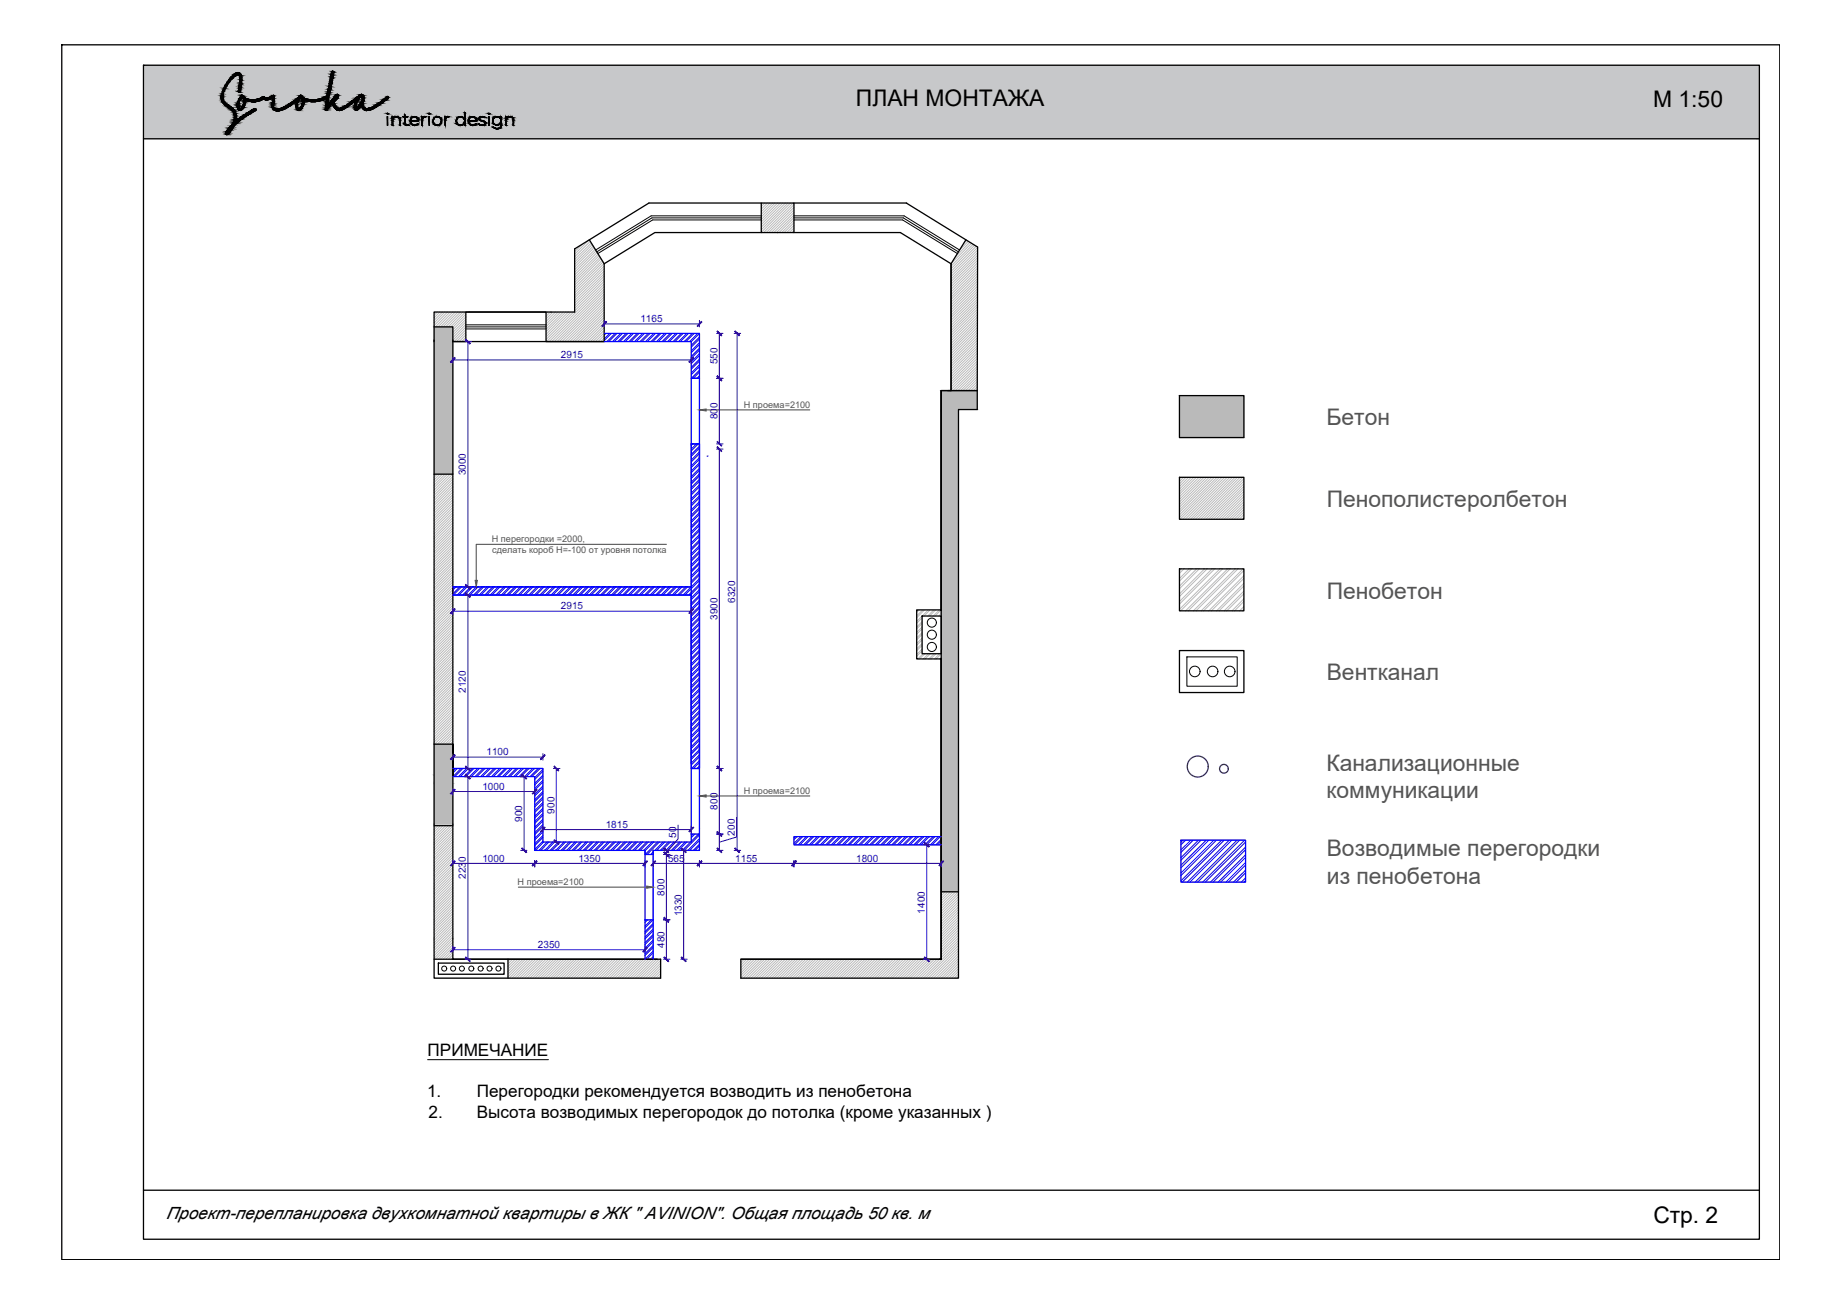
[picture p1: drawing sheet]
<svg xmlns="http://www.w3.org/2000/svg" width="420mm" height="297mm" viewBox="0 0 420 297" stroke-linecap="round" stroke-linejoin="round" font-family="sans-serif">
<defs><g id="words">
<g font-size="5.2">
<text x="195.1" y="24.3">ПЛАН МОНТАЖА</text>
<text x="376.9" y="24.5">М 1:50</text>
<text x="376.9" y="278.9">Стр. 2</text>
</g>
<g font-size="5.2" fill="#545454">
<text x="302.4" y="96.9">Бетон</text>
<text x="302.5" y="115.6">Пенополистеролбетон</text>
<text x="302.5" y="136.5">Пенобетон</text>
<text x="302.5" y="155">Вентканал</text>
<text x="302.4" y="175.7">Канализационные</text>
<text x="302.4" y="181.9">коммуникации</text>
<text x="302.5" y="195.2">Возводимые перегородки</text>
<text x="302.5" y="201.5">из пенобетона</text>
</g>
<g font-size="3.9">
<text x="97.5" y="240.7">ПРИМЕЧАНИЕ</text>
<text x="97.4" y="250.1">1.</text>
<text x="108.7" y="250.1">Перегородки рекомендуется возводить из пенобетона</text>
<text x="97.7" y="254.8">2.</text>
<text x="108.7" y="254.8">Высота возводимых перегородок до потолка (кроме указанных )</text>
<text x="37.9" y="277.9">Проект-перепланировка двухкомнатной квартиры в ЖК &quot; AVINION&quot;. Общая площадь 50 кв. м</text>
</g>
<g font-size="2.3" fill="#250095">
<text x="146" y="73.4">1165</text>
<text x="127.9" y="81.6">2915</text>
<text x="163.6" y="83" transform="rotate(-90 163.6 83)">550</text>
<text x="163.6" y="95.6" transform="rotate(-90 163.6 95.6)">800</text>
<text x="106.2" y="108.3" transform="rotate(-90 106.2 108.3)">3000</text>
<text x="167.6" y="137.4" transform="rotate(-90 167.6 137.4)">6320</text>
<text x="127.9" y="138.9">2915</text>
<text x="163.6" y="141.3" transform="rotate(-90 163.6 141.3)">3900</text>
<text x="106.2" y="158" transform="rotate(-90 106.2 158)">2120</text>
<text x="110.9" y="172.2">1100</text>
<text x="110" y="180">1000</text>
<text x="126.4" y="185.5" transform="rotate(-90 126.4 185.5)">900</text>
<text x="163.6" y="184.5" transform="rotate(-90 163.6 184.5)">800</text>
<text x="119" y="187.3" transform="rotate(-90 119 187.3)">900</text>
<text x="138.1" y="188.7">1815</text>
<text x="154.2" y="190.9" transform="rotate(-90 154.2 190.9)">50</text>
<text x="167.5" y="190.5" transform="rotate(-90 167.5 190.5)">200</text>
<text x="110" y="196.4">1000</text>
<text x="131.9" y="196.4">1350</text>
<text x="152.3" y="196.4">565</text>
<text x="167.6" y="196.4">1155</text>
<text x="195.2" y="196.4">1800</text>
<text x="106.2" y="200.4" transform="rotate(-90 106.2 200.4)">2230</text>
<text x="151.5" y="204.1" transform="rotate(-90 151.5 204.1)">800</text>
<text x="155.4" y="208.9" transform="rotate(-90 155.4 208.9)">1330</text>
<text x="210.8" y="208.3" transform="rotate(-90 210.8 208.3)">1400</text>
<text x="122.6" y="216">2350</text>
<text x="151.5" y="216" transform="rotate(-90 151.5 216)">480</text>
</g>
<g font-size="2.1" fill="#545454">
<text x="169.6" y="93.1">Н проема=2100</text>
<text x="112.1" y="123.7">Н перегородки =2000,</text>
<text x="112.2" y="126.2">сделать короб Н=-100 от уровня потолка</text>
<text x="169.6" y="181">Н проема=2100</text>
<text x="118" y="201.8">Н проема=2100</text>
</g>
</g></defs>
<g fill="none" stroke="#bababa" stroke-width=".23">
<path d="M131.2 56.6l-.2 .2M132.7 55.7l-1.7 1.7M134.3 54.7l-3.3 3.3M134.6 55l-3.6 3.6M134.8 55.4l-3.8 3.8M135 55.7l-4 4M135.2 56.1l-4.2 4.2M135.5 56.4l-4.5 4.5M135.7 56.8l-4.7 4.7M135.9 57.2l-4.9 4.9M136.1 57.5l-5.1 5.2M136.4 57.9l-5.4 5.4"/>
<path d="M136.6 58.3l-5.6 5.6M136.8 58.6l-5.8 5.8M137 59l-6 6M137.3 59.4l-6.3 6.2M137.5 59.7l-6.5 6.5M173.8 46.3l-.2 .2M174.4 46.3l-.8 .8M174.9 46.3l-1.3 1.4M175.5 46.3l-1.9 2M176.1 46.3l-2.5 2.6M176.7 46.3l-3.1 3.2M177.3 46.3l-3.7 3.8"/>
<path d="M177.9 46.3l-4.3 4.3M178.5 46.3l-4.9 4.9M179.1 46.3l-5.5 5.5M179.6 46.3l-6 6.1M180.2 46.3l-6.6 6.7M180.8 46.3l-6.7 6.7M181 46.7l-6.3 6.3M181 47.3l-5.8 5.7M181 47.9l-5.2 5.1M181 48.4l-4.6 4.6M181 49l-4 4M181 49.6l-3.4 3.4"/>
<path d="M181 50.2l-2.8 2.8M181 50.8l-2.2 2.2M181 51.4l-1.6 1.6M181 52l-1.1 1M181 52.5l-.5 .5M220.4 54.8l-.7 .7M220.8 55l-2 2M221.1 55.2l-3.3 3.3M221.5 55.5l-4.6 4.5M221.9 55.7l-5.1 5M222.2 55.9l-5.4 5.4M222.6 56.1l-5.8 5.8"/>
<path d="M222.9 56.4l-6.1 6.1M222.9 57l-6.1 6M222.9 57.6l-6.1 6M222.9 58.2l-6.1 6M222.9 58.7l-6.1 6.1M222.9 59.3l-6.1 6.1M222.9 59.9l-6.1 6.1M99.1 71.1l-.1 .2M99.7 71.1l-.7 .8M100.3 71.1l-1.3 1.3M100.9 71.1l-1.9 1.9M101.4 71.1l-2.4 2.5"/>
<path d="M102 71.1l-3 3.1M102.6 71.1l-3.3 3.4M103.2 71.1l-3.3 3.4M103.8 71.1l-3.4 3.4M104.4 71.1l-3.4 3.4M105 71.1l-3.4 3.4M105.5 71.1l-3.3 3.4M106.1 71.1l-3.3 3.4M106.2 71.6l-3 3M106.2 72.2l-3 3M106.2 72.8l-3 3M106.2 73.4l-3 3"/>
<path d="M106.2 74l-3 3M106.2 74.6l-3 3M106.2 75.2l-2.7 2.7M106.2 75.7l-2.1 2.2M106.2 76.3l-1.5 1.6M106.2 76.9l-.9 1M106.2 77.5l-.3 .4M124.9 71.1l-.4 .4M125.5 71.1l-1 1M126.1 71.1l-1.6 1.6M126.6 71.1l-2.1 2.2M127.2 71.1l-2.7 2.8"/>
<path d="M127.8 71.1l-3.3 3.4M128.4 71.1l-3.9 4M129 71.1l-4.5 4.5M129.6 71.1l-5.1 5.1M130.2 71.1l-5.7 5.7M130.8 71.1l-6.3 6.3M137.7 60.1l-6.7 6.7M137.7 60.6l-6.7 6.8M137.7 61.2l-6.7 6.7M137.7 61.8l-6.7 6.7M137.7 62.4l-6.7 6.7M137.7 63l-6.7 6.7"/>
<path d="M137.7 63.6l-6.7 6.7M137.7 64.1l-6.7 6.8M137.7 64.7l-13.1 13.2M137.7 65.3l-12.5 12.6M137.7 65.9l-11.9 12M137.7 66.5l-11.3 11.4M137.7 67.1l-10.7 10.8M137.7 67.7l-10.2 10.2M137.7 68.3l-9.6 9.6M137.7 68.8l-9 9.1M137.7 69.4l-8.4 8.5M137.7 70l-7.8 7.9"/>
<path d="M137.7 70.6l-7.2 7.3M137.7 71.2l-6.7 6.7M137.7 71.8l-6.1 6.1M137.7 72.4l-5.5 5.5M137.7 73l-4.9 4.9M137.7 73.5l-4.3 4.4M137.7 74.1l-3.7 3.8M137.7 74.7l-3.1 3.2M137.7 75.3l-2.5 2.6M137.7 75.9l-2 2M137.7 76.5l-1.4 1.4M137.7 77.1l-.8 .8"/>
<path d="M137.7 77.7l-.2 .2M222.8 69.9l-6 6M222.8 70.5l-6 6M222.8 71.1l-6 6M222.8 71.7l-6 6M222.8 72.3l-6 6M222.8 72.9l-6 6M222.8 73.5l-6 6M222.8 74l-6 6M222.8 74.6l-6 6M222.8 75.2l-6 6M222.8 75.8l-6 6"/>
<path d="M222.8 76.4l-6 6M222.8 77l-6 6M222.8 77.6l-6 5.9M222.8 78.2l-6 5.9M222.8 78.8l-6 5.9M222.8 79.3l-6 6M222.8 79.9l-6 6M222.9 60.5l-6.1 6.1M222.9 61.1l-6.1 6.1M222.9 61.7l-6.1 6M222.9 62.3l-6.1 6M222.9 62.9l-6.1 6"/>
<path d="M222.9 63.5l-6.1 6M222.9 64l-6.1 6.1M222.9 64.6l-6.1 6.1M222.9 65.2l-6.1 6.1M222.9 65.8l-6.1 6.1M222.9 66.4l-6.1 6M222.9 67l-6.1 6M222.9 67.6l-6.1 6M222.9 68.2l-6.1 6M222.9 68.7l-6.1 6.1M222.9 69.3l-6.1 6.1M222.8 86.4l-2.7 2.6"/>
<path d="M222.8 87l-2.1 2M222.8 87.6l-1.5 1.4M222.8 88.2l-.9 .8M222.8 88.7l-.3 .3M222.8 80.5l-6 6M222.8 81.1l-6 6M222.8 81.7l-6 5.9M222.8 82.3l-6 5.9M222.8 82.9l-6 5.9M222.8 83.5l-5.6 5.5M222.8 84l-5 5M222.8 84.6l-4.4 4.4"/>
<path d="M222.8 85.2l-3.8 3.8M222.8 85.8l-3.3 3.2M99.1 108.1l-.1 .1M99.7 108.1l-.7 .7M100.3 108.1l-1.3 1.3M100.9 108.1l-1.9 1.9M101.5 108.1l-2.5 2.5M102 108.1l-3 3M102.6 108.1l-3.6 3.6M103.2 108.1l-4.2 4.2M103.2 108.6l-4.2 4.3M103.2 109.2l-4.2 4.3"/>
<path d="M103.2 109.8l-4.2 4.3M103.2 110.4l-4.2 4.3M103.2 111l-4.2 4.2M103.2 111.6l-4.2 4.2M103.2 112.2l-4.2 4.2M103.2 112.7l-4.2 4.3M103.2 113.3l-4.2 4.3M103.2 113.9l-4.2 4.3M103.2 114.5l-4.2 4.3M103.2 115.1l-4.2 4.3M103.2 115.7l-4.2 4.2M103.2 116.3l-4.2 4.2"/>
<path d="M103.2 116.9l-4.2 4.2M103.2 117.4l-4.2 4.3M103.2 118l-4.2 4.3M103.2 118.6l-4.2 4.3M103.2 119.2l-4.2 4.3M103.2 119.8l-4.2 4.3M269.2 108.8l-.3 .3M269.8 108.8l-.9 .9M270.4 108.8l-1.5 1.5M271 108.8l-2.1 2.1M271.6 108.8l-2.7 2.7M272.1 108.8l-3.2 3.3"/>
<path d="M272.7 108.8l-3.8 3.9M273.3 108.8l-4.4 4.5M273.9 108.8l-5 5M274.5 108.8l-5.6 5.6M275.1 108.8l-6.2 6.2M275.7 108.8l-6.8 6.8M276.3 108.8l-7.4 7.4M276.8 108.8l-7.9 8M277.4 108.8l-8.5 8.6M278 108.8l-9.1 9.2M278.6 108.8l-9.6 9.6M279.2 108.8l-9.6 9.6"/>
<path d="M279.8 108.8l-9.6 9.6M280.4 108.8l-9.6 9.6M281 108.8l-9.6 9.6M281.5 108.8l-9.6 9.6M282.1 108.8l-9.6 9.6M282.7 108.8l-9.6 9.6M283.3 108.8l-9.6 9.6M283.6 109.1l-9.3 9.3M283.6 109.7l-8.7 8.7M283.6 110.3l-8.1 8.1M283.6 110.9l-7.6 7.5M283.6 111.4l-7 7"/>
<path d="M283.6 112l-6.4 6.4M283.6 112.6l-5.8 5.8M283.6 113.2l-5.2 5.2M283.6 113.8l-4.6 4.6M283.6 114.4l-4 4M283.6 115l-3.5 3.4M283.6 115.5l-2.9 2.9M283.6 116.1l-2.3 2.3M283.6 116.7l-1.7 1.7M283.6 117.3l-1.1 1.1M283.6 117.9l-.5 .5M103.2 120.4l-4.2 4.2"/>
<path d="M103.2 120.9l-4.2 4.3M103.2 121.5l-4.2 4.3M103.2 122.1l-4.2 4.3M103.2 122.7l-4.2 4.3M103.2 123.3l-4.2 4.3M103.2 123.9l-4.2 4.3M103.2 124.5l-4.2 4.2M103.2 125l-4.2 4.3M103.2 125.6l-4.2 4.3M103.2 126.2l-4.2 4.3M103.2 126.8l-4.2 4.3M103.2 127.4l-4.2 4.3"/>
<path d="M103.2 128l-4.2 4.3M103.2 128.5l-4.2 4.4M103.2 129.1l-4.2 4.3M103.2 129.7l-4.2 4.3M103.2 130.3l-4.2 4.3M103.2 130.9l-4.2 4.3M103.2 131.5l-4.2 4.3M103.2 132.1l-4.2 4.3M103.2 132.6l-4.2 4.4M103.2 133.2l-4.2 4.4M103.2 133.8l-4.2 4.3M103.2 134.4l-4.2 4.3"/>
<path d="M103.2 135l-4.2 4.3M103.2 135.6l-4.2 4.3M103.2 136.2l-4.2 4.3M103.2 136.8l-4.2 4.3M103.2 137.3l-4.2 4.4M103.2 137.9l-4.2 4.3M103.2 138.5l-4.2 4.3M103.2 139.1l-4.2 4.3M103.2 139.7l-4.2 4.3M209.1 139l-.1 .2M209.5 139l-.5 .6M210.4 139l-1.4 1.4"/>
<path d="M210.8 139l-1.8 1.8M211.6 139l-1.3 1.4M212 139l-1.3 1.4M212.9 139l-1.4 1.4M213.3 139l-1.4 1.4M214.2 139l-1.4 1.4M214.5 139l-1.3 1.4M214.6 139.8l-.6 .6M269.3 129.7l-.4 .4M269.9 129.7l-1 1M271.1 129.7l-2.2 2.2M271.7 129.7l-2.8 2.8"/>
<path d="M272.8 129.7l-3.9 3.9M273.4 129.7l-4.5 4.5M274.6 129.7l-5.7 5.7M275.2 129.7l-6.3 6.3M276.3 129.7l-7.4 7.4M276.9 129.7l-8 8M278.1 129.7l-9.2 9.2M278.7 129.7l-9.6 9.5M279.9 129.7l-9.6 9.5M280.4 129.7l-9.5 9.5M281.6 129.7l-9.5 9.5M282.2 129.7l-9.5 9.5"/>
<path d="M283.4 129.7l-9.6 9.5M283.6 131.2l-8 8M283.6 133l-6.2 6.2M283.6 134.8l-4.5 4.4M283.6 136.5l-2.7 2.7M283.6 138.3l-1 .9M283.6 130.1l-9.2 9.1M283.6 131.8l-7.4 7.4M283.6 133.6l-5.7 5.6M283.6 135.4l-3.9 3.8M283.6 137.1l-2.1 2.1M283.6 138.9l-.4 .3"/>
<path d="M103.2 140.3l-4.2 4.3M103.2 140.9l-4.2 4.3M103.2 141.4l-4.2 4.3M103.2 142l-4.2 4.3M103.2 142.6l-4.2 4.3M103.2 143.2l-4.2 4.3M103.2 143.8l-4.2 4.3M103.2 144.4l-4.2 4.3M103.2 145l-4.2 4.3M103.2 145.6l-4.2 4.2M103.2 146.1l-4.2 4.3M103.2 146.7l-4.2 4.3"/>
<path d="M103.2 147.3l-4.2 4.3M103.2 147.9l-4.2 4.3M103.2 148.5l-4.2 4.3M103.2 149.1l-4.2 4.3M103.2 149.7l-4.2 4.2M103.2 150.3l-4.2 4.2M103.2 150.8l-4.2 4.3M103.2 151.4l-4.2 4.3M103.2 152l-4.2 4.3M103.2 152.6l-4.2 4.3M103.2 153.2l-4.2 4.3M103.2 153.8l-4.2 4.2"/>
<path d="M103.2 154.4l-4.2 4.2M103.2 155l-4.2 4.2M103.2 155.5l-4.2 4.3M103.2 156.1l-4.2 4.3M103.2 156.7l-4.2 4.3M103.2 157.3l-4.2 4.3M103.2 157.9l-4.2 4.3M103.2 158.5l-4.2 4.2M103.2 159.1l-4.2 4.2M103.2 159.6l-4.2 4.3M210.2 140.4l-1.2 1.3M210.2 141.7l-1.2 1.2"/>
<path d="M210.2 142.9l-1.2 1.3M210.2 144.2l-1.2 1.2M210.2 145.5l-1.2 1.2M210.2 146.7l-1.2 1.2M210.2 148l-1.2 1.2M210.2 140.9l-1.2 1.2M210.2 142.1l-1.2 1.3M210.2 143.4l-1.2 1.2M210.2 144.6l-1.2 1.3M210.2 145.9l-1.2 1.2M210.2 147.1l-1.2 1.3M210.2 148.4l-1.2 1.2"/>
<path d="M210.4 149l-1.2 1.2M210.8 149l-1.2 1.2M211.7 149l-1.2 1.2M212.1 149l-1.2 1.2M213 149l-1.3 1.2M213.4 149l-1.2 1.2M214.2 149l-1.2 1.2M214.6 149.9l-.4 .3M214.6 140.3l-.2 .1M214.6 149.1l-1.2 1.1M103.2 160.2l-4.2 4.3M103.2 160.8l-4.2 4.3"/>
<path d="M103.2 161.4l-4.2 4.3M103.2 162l-4.2 4.3M103.2 162.6l-4.2 4.2M103.2 163.2l-4.2 4.2M103.2 163.7l-4.2 4.3M103.2 164.3l-4.2 4.3M103.2 164.9l-4.2 4.3M103.2 165.5l-4.1 4.1M103.2 166.1l-3.5 3.5M103.2 166.7l-2.9 2.9M103.2 167.2l-2.3 2.4M103.2 167.8l-1.7 1.8"/>
<path d="M103.2 168.4l-1.2 1.2M103.2 169l-.6 .6M103.2 169.6h.1M99.3 188.2l-.3 .3M99.9 188.2l-.9 .9M100.4 188.2l-1.4 1.5M101 188.2l-2 2.1M101.6 188.2l-2.6 2.7M102.2 188.2l-3.2 3.3M102.8 188.2l-3.8 3.9M103.2 188.4l-4.2 4.2M103.2 188.9l-4.2 4.3"/>
<path d="M103.2 189.5l-4.2 4.3M103.2 190.1l-4.2 4.3M103.2 190.7l-4.2 4.3M103.2 191.3l-4.2 4.3M103.2 191.9l-4.2 4.2M103.2 192.5l-4.2 4.2M103.2 193.1l-4.2 4.2M103.2 193.6l-4.2 4.3M103.2 194.2l-4.2 4.3M103.2 194.8l-4.2 4.3M103.2 195.4l-4.2 4.3M103.2 196l-4.2 4.3"/>
<path d="M103.2 196.6l-4.2 4.2M103.2 197.2l-4.2 4.2M103.2 197.8l-4.2 4.2M103.2 198.3l-4.2 4.3M103.2 198.9l-4.2 4.3M103.2 199.5l-4.2 4.3M103.2 200.1l-4.2 4.3M103.2 200.7l-4.2 4.2M103.2 201.3l-4.2 4.2M103.2 201.9l-4.2 4.2M103.2 202.4l-4.2 4.3M103.2 203l-4.2 4.3"/>
<path d="M103.2 203.6l-4.2 4.3M103.2 204.2l-4.2 4.3M103.2 204.8l-4.2 4.3M103.2 205.4l-4.2 4.2M103.2 205.9l-4.2 4.3M103.2 206.5l-4.2 4.3M103.2 207.1l-4.2 4.3M103.2 207.7l-4.2 4.3M103.2 208.3l-4.2 4.3M103.2 208.9l-4.2 4.3M103.2 209.5l-4.2 4.3M103.2 210l-4.2 4.3"/>
<path d="M103.2 210.6l-4.2 4.3M103.2 211.2l-4.2 4.3M103.2 211.8l-4.2 4.3M103.2 212.4l-4.2 4.3M103.2 213l-4.2 4.3M103.2 213.6l-4.2 4.3M103.2 214.1l-4.2 4.4M103.2 214.7l-3.9 4M103.2 215.3l-3.3 3.4M103.2 215.9l-2.8 2.8M103.2 216.5l-2.2 2.2M103.2 217.1l-1.6 1.6"/>
<path d="M103.2 217.6l-1 1.1M103.2 218.2l-.4 .5M116.3 218.7l-.5 .4M116.9 218.7l-1.1 1M117.5 218.7l-1.7 1.6M118.1 218.7l-2.3 2.2M118.6 218.7l-2.8 2.8M119.2 218.7l-3.4 3.4M119.8 218.7l-4 4M120.4 218.7l-4.3 4.3M121 218.7l-4.3 4.3M121.6 218.7l-4.3 4.3"/>
<path d="M122.2 218.7l-4.4 4.3M122.8 218.7l-4.4 4.3M123.3 218.7l-4.3 4.3M123.9 218.7l-4.3 4.3M124.5 218.7l-4.3 4.3M125.1 218.7l-4.3 4.3M125.7 218.7l-4.3 4.3M126.3 218.7l-4.4 4.3M126.9 218.7l-4.4 4.3M127.4 218.7l-4.3 4.3M128 218.7l-4.3 4.3M128.6 218.7l-4.3 4.3"/>
<path d="M129.2 218.7l-4.3 4.3M129.8 218.7l-4.3 4.3M130.4 218.7l-4.3 4.3M131 218.7l-4.4 4.3M131.5 218.7l-4.3 4.3M132.1 218.7l-4.3 4.3M132.7 218.7l-4.3 4.3M133.3 218.7l-4.3 4.3M133.9 218.7l-4.3 4.3M134.5 218.7l-4.3 4.3M135.1 218.7l-4.3 4.3M135.6 218.7l-4.3 4.3"/>
<path d="M136.2 218.7l-4.3 4.3M136.8 218.7l-4.3 4.3M137.4 218.7l-4.3 4.3M138 218.7l-4.3 4.3M138.6 218.7l-4.3 4.3M139.1 218.7l-4.2 4.3M139.7 218.7l-4.2 4.3M140.3 218.7l-4.3 4.3M140.9 218.7l-4.3 4.3M141.5 218.7l-4.3 4.3M142.1 218.7l-4.3 4.3M142.7 218.7l-4.3 4.3"/>
<path d="M143.2 218.7l-4.2 4.3M143.8 218.7l-4.2 4.3M144.4 218.7l-4.2 4.3M145 218.7l-4.3 4.3M145.6 218.7l-4.3 4.3M146.2 218.7l-4.3 4.3M146.8 218.7l-4.3 4.3M147.3 218.7l-4.2 4.3M147.9 218.7l-4.2 4.3M148.5 218.7l-4.2 4.3M149.1 218.7l-4.2 4.3M149.7 218.7l-4.3 4.3"/>
<path d="M150.3 218.7l-4.3 4.3M150.6 219l-4 4M150.6 219.6l-3.4 3.4M169.1 218.7l-.2 .1M169.7 218.7l-.8 .7M170.2 218.7l-1.3 1.3M170.8 218.7l-1.9 1.9M171.4 218.7l-2.5 2.5M172 218.7l-3.1 3.1M172.6 218.7l-3.7 3.6M173.2 218.7l-4.3 4.2M173.8 218.7l-4.4 4.3"/>
<path d="M174.3 218.7l-4.3 4.3M174.9 218.7l-4.3 4.3M175.5 218.7l-4.3 4.3M176.1 218.7l-4.3 4.3M176.7 218.7l-4.3 4.3M177.3 218.7l-4.3 4.3M177.8 218.7l-4.2 4.3M178.4 218.7l-4.3 4.3M179 218.7l-4.3 4.3M179.6 218.7l-4.3 4.3M180.2 218.7l-4.3 4.3M180.8 218.7l-4.3 4.3"/>
<path d="M181.4 218.7l-4.3 4.3M181.9 218.7l-4.2 4.3M182.5 218.7l-4.2 4.3M183.1 218.7l-4.3 4.3M183.7 218.7l-4.3 4.3M184.3 218.7l-4.3 4.3M184.9 218.7l-4.3 4.3M185.5 218.7l-4.3 4.3M186 218.7l-4.2 4.3M186.6 218.7l-4.2 4.3M187.2 218.7l-4.2 4.3M187.8 218.7l-4.3 4.3"/>
<path d="M188.4 218.7l-4.3 4.3M189 218.7l-4.3 4.3M189.6 218.7l-4.3 4.3M190.1 218.7l-4.2 4.3M190.7 218.7l-4.2 4.3M191.3 218.7l-4.2 4.3M191.9 218.7l-4.3 4.3M192.5 218.7l-4.3 4.3M193.1 218.7l-4.3 4.3M193.7 218.7l-4.3 4.3M194.3 218.7l-4.3 4.3M194.8 218.7l-4.2 4.3"/>
<path d="M195.4 218.7l-4.2 4.3M196 218.7l-4.3 4.3M196.6 218.7l-4.3 4.3M197.2 218.7l-4.3 4.3M197.8 218.7l-4.3 4.3M198.4 218.7l-4.3 4.3M199 218.7l-4.3 4.3M199.5 218.7l-4.2 4.3M200.1 218.7l-4.3 4.3M200.7 218.7l-4.3 4.3M201.3 218.7l-4.3 4.3M201.9 218.7l-4.3 4.3"/>
<path d="M202.5 218.7l-4.3 4.3M203.1 218.7l-4.3 4.3M203.7 218.7l-4.3 4.3M204.2 218.7l-4.3 4.3M204.8 218.7l-4.3 4.3M205.4 218.7l-4.3 4.3M206 218.7l-4.3 4.3M206.6 218.7l-4.3 4.3M207.2 218.7l-4.3 4.3M207.8 218.7l-4.4 4.3M208.4 218.7l-4.4 4.3M208.9 218.7l-4.3 4.3"/>
<path d="M209.5 218.7l-4.3 4.3M210.1 218.7l-4.3 4.3M210.7 218.7l-4.3 4.3M211.3 218.7l-4.3 4.3M211.9 218.7l-4.4 4.3M212.5 218.7l-4.4 4.3M213 218.7l-4.3 4.3M213.6 218.7l-4.3 4.3M214.2 218.7l-4.3 4.3M214.9 203.3l-.3 .3M215.5 203.3l-.9 .9M216.1 203.3l-1.5 1.5"/>
<path d="M216.7 203.3l-2.1 2.1M217.3 203.3l-2.7 2.7M217.9 203.3l-3.3 3.3M218.5 203.3l-3.9 3.9M218.5 203.8l-3.9 3.9M218.5 204.4l-3.9 3.9M218.5 205l-3.9 3.9M218.5 205.6l-3.9 3.9M218.5 206.2l-3.9 3.9M218.5 206.8l-3.9 3.9M218.5 207.3l-3.9 4M218.5 207.9l-3.9 4"/>
<path d="M218.5 208.5l-3.9 3.9M218.5 209.1l-3.9 3.9M218.5 209.7l-3.9 3.9M218.5 210.3l-3.9 3.9M218.5 210.9l-3.9 3.9M218.5 211.4l-3.9 4M218.5 212l-3.9 4M218.5 212.6l-3.9 3.9M218.5 213.2l-3.9 3.9M218.5 213.8l-3.9 3.9M218.5 214.4l-3.9 3.9M218.5 214.9l-8 8.1"/>
<path d="M218.5 215.5l-7.4 7.5M218.5 216.1l-6.8 6.9M218.5 216.7l-6.3 6.3M218.5 217.3l-5.7 5.7M218.5 217.9l-5.1 5.1M218.5 218.5l-4.5 4.5M218.5 219l-3.9 4M218.5 219.6l-3.3 3.4M150.6 220.1l-2.8 2.9M150.6 220.7l-2.2 2.3M150.6 221.3l-1.7 1.7M150.6 221.9l-1.1 1.1"/>
<path d="M150.6 222.5l-.5 .5M218.5 220.2l-2.7 2.8M218.5 220.8l-2.1 2.2M218.5 221.4l-1.6 1.6M218.5 222l-1 1M218.5 222.6l-.4 .4"/>
</g>
<path d="M32.7 14.9l368.4 16.7v-16.7zM32.7 14.9l368.4 16.7h-368.4z" fill="#c7c8ca" stroke="#c7c8ca" stroke-width=".23"/>
<g fill="none" stroke="#00f" stroke-width=".23">
<path d="M138.2 76l-.5 .4M139 76l-1.3 1.2M139.4 76l-1.7 1.7M140.2 76l-1.8 1.9M140.7 76l-1.9 1.9M141.5 76l-1.9 1.9M141.9 76l-1.8 1.9M142.7 76l-1.8 1.9M143.2 76l-1.9 1.9M144 76l-1.9 1.9M144.4 76l-1.8 1.9M145.3 76l-1.9 1.9"/>
<path d="M145.7 76l-1.9 1.9M146.5 76l-1.9 1.9M146.9 76l-1.8 1.9M147.8 76l-1.9 1.9M148.2 76l-1.9 1.9M149 76l-1.8 1.9M149.5 76l-1.9 1.9M150.3 76l-1.9 1.9M150.7 76l-1.9 1.9M151.5 76l-1.8 1.9M152 76l-1.9 1.9M152.8 76l-1.9 1.9"/>
<path d="M153.2 76l-1.8 1.9M154.1 76l-1.9 1.9M154.5 76l-1.9 1.9M155.3 76l-1.9 1.9M155.7 76l-1.8 1.9M156.6 76l-1.9 1.9M157 76l-1.9 1.9M157.8 76l-1.8 1.9M158.3 76l-1.9 1.9M159.1 76l-1.9 1.9M159.5 76.8l-1.9 1.9M159.5 78.1l-1.9 1.9"/>
<path d="M159.5 79.4l-1.9 1.9M159.5 76l-1.9 1.9M159.5 77.3l-1.9 1.8M159.5 78.5l-1.9 1.9M159.5 79.8l-1.9 1.9M159.5 80.6l-1.9 1.9M159.5 81.9l-1.9 1.8M159.5 83.2l-1.9 1.8M159.5 84.4l-1.9 1.8M159.5 85.7l-.6 .5M159.5 81l-1.9 1.9M159.5 82.3l-1.9 1.9"/>
<path d="M159.5 83.6l-1.9 1.8M159.5 84.8l-1.4 1.4M159.5 86.1l-.2 .1M158 101.2l-.4 .3M158.8 101.2l-1.2 1.2M159.2 101.2l-1.6 1.6M159.5 101.7l-1.9 1.9M159.5 103l-1.9 1.9M159.5 104.3l-1.9 1.8M159.5 105.5l-1.9 1.9M159.5 106.8l-1.9 1.8M159.5 108l-1.9 1.9"/>
<path d="M159.5 109.3l-1.9 1.8M159.5 110.5l-1.9 1.9M159.5 111.8l-1.9 1.9M159.5 113l-1.9 1.9M159.5 114.3l-1.9 1.9M159.5 115.6l-1.9 1.8M159.5 116.8l-1.9 1.9M159.5 118.1l-1.9 1.8M159.5 119.4l-1.9 1.8M159.5 102.2l-1.9 1.8M159.5 103.4l-1.9 1.9M159.5 104.7l-1.9 1.9"/>
<path d="M159.5 105.9l-1.9 1.9M159.5 107.2l-1.9 1.9M159.5 108.5l-1.9 1.8M159.5 109.7l-1.9 1.9M159.5 111l-1.9 1.8M159.5 112.2l-1.9 1.9M159.5 113.5l-1.9 1.8M159.5 114.7l-1.9 1.9M159.5 116l-1.9 1.9M159.5 117.2l-1.9 1.9M159.5 118.5l-1.9 1.9M159.5 119.8l-1.9 1.8"/>
<path d="M103.6 133.8l-.4 .3M104 133.8l-.8 .7M104.8 133.8l-1.6 1.6M105.2 133.8l-1.8 1.9M106.1 133.8l-1.9 1.9M106.5 133.8l-1.9 1.9M107.3 133.8l-1.8 1.9M107.8 133.8l-1.9 1.9M108.6 133.8l-1.8 1.9M109 133.8l-1.9 1.9M109.8 133.8l-1.8 1.9M110.3 133.8l-1.9 1.9"/>
<path d="M111.1 133.8l-1.9 1.9M111.5 133.8l-1.8 1.9M112.3 133.8l-1.8 1.9M112.8 133.8l-1.9 1.9M113.6 133.8l-1.9 1.9M114 133.8l-1.8 1.9M114.9 133.8l-1.9 1.9M115.3 133.8l-1.9 1.9M116.1 133.8l-1.8 1.9M116.5 133.8l-1.8 1.9M117.4 133.8l-1.9 1.9M117.8 133.8l-1.9 1.9"/>
<path d="M118.6 133.8l-1.8 1.9M119.1 133.8l-1.9 1.9M119.9 133.8l-1.8 1.9M120.3 133.8l-1.8 1.9M121.1 133.8l-1.8 1.9M121.6 133.8l-1.9 1.9M122.4 133.8l-1.8 1.9M122.8 133.8l-1.8 1.9M123.7 133.8l-1.9 1.9M124.1 133.8l-1.9 1.9M124.9 133.8l-1.9 1.9M125.3 133.8l-1.8 1.9"/>
<path d="M126.2 133.8l-1.9 1.9M126.6 133.8l-1.9 1.9M127.5 133.8l-1.9 1.9M127.9 133.8l-1.9 1.9M128.7 133.8l-1.9 1.9M129.1 133.8l-1.9 1.9M129.9 133.8l-1.8 1.9M130.4 133.8l-1.9 1.9M131.2 133.8l-1.8 1.9M131.6 133.8l-1.8 1.9M132.4 133.8l-1.8 1.9M132.9 133.8l-1.9 1.9"/>
<path d="M133.7 133.8l-1.8 1.9M134.1 133.8l-1.8 1.9M135 133.8l-1.9 1.9M135.4 133.8l-1.9 1.9M136.2 133.8l-1.8 1.9M136.6 133.8l-1.8 1.9M137.5 133.8l-1.9 1.9M137.9 133.8l-1.9 1.9M138.8 133.8l-1.9 1.9M139.2 133.8l-1.9 1.9M140 133.8l-1.9 1.9M140.4 133.8l-1.9 1.9"/>
<path d="M141.3 133.8l-1.9 1.9M141.7 133.8l-1.9 1.9M142.5 133.8l-1.8 1.9M142.9 133.8l-1.8 1.9M143.7 133.8l-1.8 1.9M144.2 133.8l-1.9 1.9M145 133.8l-1.8 1.9M145.4 133.8l-1.8 1.9M146.3 133.8l-1.9 1.9M146.7 133.8l-1.8 1.9M147.5 133.8l-1.8 1.9M147.9 133.8l-1.8 1.9"/>
<path d="M148.8 133.8l-1.9 1.9M149.2 133.8l-1.9 1.9M150.1 133.8l-1.9 1.9M150.5 133.8l-1.9 1.9M151.3 133.8l-1.8 1.9M151.7 133.8l-1.9 1.9M152.6 133.8l-1.9 1.9M153 133.8l-1.9 1.9M153.8 133.8l-1.8 1.9M154.2 133.8l-1.8 1.9M155.1 133.8l-1.9 1.9M155.5 133.8l-1.8 1.9"/>
<path d="M156.3 133.8l-1.8 1.9M156.7 133.8l-1.8 1.9M159.5 131.9l-3.8 3.8M159.5 120.6l-1.9 1.9M159.5 121.8l-1.9 1.9M159.5 123.1l-1.9 1.9M159.5 124.4l-1.9 1.9M159.5 125.6l-1.9 1.9M159.5 126.9l-1.9 1.8M159.5 128.2l-1.9 1.8M159.5 129.4l-1.9 1.8M159.5 130.7l-1.9 1.8"/>
<path d="M159.5 133.2l-2.5 2.5M159.5 134.4l-1.9 1.9M159.5 135.7l-1.9 1.9M159.5 136.9l-1.9 1.9M159.5 138.2l-1.9 1.9M159.5 139.5l-1.9 1.8M159.5 121l-1.9 1.9M159.5 122.3l-1.9 1.8M159.5 123.5l-1.9 1.9M159.5 124.8l-1.9 1.8M159.5 126l-1.9 1.9M159.5 127.3l-1.9 1.9"/>
<path d="M159.5 128.5l-1.9 1.9M159.5 129.8l-1.9 1.9M159.5 131.1l-1.9 1.8M159.5 132.3l-3.3 3.4M159.5 133.6l-2.1 2.1M159.5 134.8l-1.9 1.9M159.5 136.1l-1.9 1.9M159.5 137.3l-1.9 1.9M159.5 138.6l-1.9 1.9M159.5 139.9l-1.9 1.8M159.5 140.7l-1.9 1.9M159.5 142l-1.9 1.8"/>
<path d="M159.5 143.2l-1.9 1.9M159.5 144.5l-1.9 1.8M159.5 145.7l-1.9 1.9M159.5 147l-1.9 1.9M159.5 148.2l-1.9 1.9M159.5 149.5l-1.9 1.9M159.5 150.8l-1.9 1.8M159.5 152l-1.9 1.9M159.5 153.3l-1.9 1.8M159.5 154.5l-1.9 1.9M159.5 155.8l-1.9 1.8M159.5 157l-1.9 1.9"/>
<path d="M159.5 158.3l-1.9 1.9M159.5 159.5l-1.9 1.9M159.5 141.1l-1.9 1.9M159.5 142.4l-1.9 1.8M159.5 143.7l-1.9 1.8M159.5 144.9l-1.9 1.8M159.5 146.1l-1.9 1.9M159.5 147.4l-1.9 1.9M159.5 148.6l-1.9 1.9M159.5 149.9l-1.9 1.9M159.5 151.2l-1.9 1.8M159.5 152.4l-1.9 1.9"/>
<path d="M159.5 153.7l-1.9 1.8M159.5 155l-1.9 1.8M159.5 156.2l-1.9 1.8M159.5 157.5l-1.9 1.8M159.5 158.7l-1.9 1.9M159.5 159.9l-1.9 1.9M103.9 175.2l-.7 .6M104.3 175.2l-1.1 1M105.1 175.2l-1.9 1.9M105.5 175.2l-1.8 1.9M106.4 175.2l-1.9 1.9M106.8 175.2l-1.9 1.9"/>
<path d="M107.6 175.2l-1.9 1.9M108 175.2l-1.8 1.9M108.9 175.2l-1.9 1.9M109.3 175.2l-1.9 1.9M110.1 175.2l-1.8 1.9M110.6 175.2l-1.9 1.9M111.4 175.2l-1.9 1.9M111.8 175.2l-1.9 1.9M112.6 175.2l-1.8 1.9M113.1 175.2l-1.9 1.9M113.9 175.2l-1.9 1.9M114.3 175.2l-1.8 1.9"/>
<path d="M115.2 175.2l-1.9 1.9M115.6 175.2l-1.9 1.9M116.4 175.2l-1.9 1.9M116.8 175.2l-1.8 1.9M117.7 175.2l-1.9 1.9M118.1 175.2l-1.9 1.9M118.9 175.2l-1.8 1.9M119.4 175.2l-1.9 1.9M120.2 175.2l-1.9 1.9M120.6 175.2l-1.9 1.9M121.4 175.2l-1.8 1.9M121.9 175.2l-1.9 1.9"/>
<path d="M122.7 175.2l-1.9 1.9M123.1 175.2l-1.9 1.9M123.8 175.4l-1.9 1.9M123.8 176.7l-1.9 1.8M123.8 177.9l-1.9 1.9M123.8 179.2l-1.9 1.8M123.8 175.8l-1.9 1.9M123.8 177.1l-1.9 1.9M123.8 178.3l-1.9 1.9M123.8 179.6l-1.9 1.9M159.5 160.8l-1.9 1.9M159.5 162.1l-1.9 1.8"/>
<path d="M159.5 163.3l-1.9 1.9M159.5 164.6l-1.9 1.8M159.5 165.8l-1.9 1.9M159.5 167.1l-1.9 1.9M159.5 168.3l-1.9 1.9M159.5 169.6l-1.9 1.9M159.5 170.9l-1.9 1.8M159.5 172.1l-1.9 1.9M159.5 173.4l-1.9 1.8M159.5 174.6l-.6 .6M159.5 161.2l-1.9 1.9M159.5 162.5l-1.9 1.9"/>
<path d="M159.5 163.7l-1.9 1.9M159.5 165l-1.9 1.8M159.5 166.3l-1.9 1.8M159.5 167.5l-1.9 1.8M159.5 168.8l-1.9 1.8M159.5 170l-1.9 1.9M159.5 171.3l-1.9 1.8M159.5 172.5l-1.9 1.9M159.5 173.8l-1.4 1.4M159.5 175l-.2 .2M123.8 180.4l-1.9 1.9M123.8 181.7l-1.9 1.8"/>
<path d="M123.8 182.9l-1.9 1.9M123.8 184.2l-1.9 1.9M123.8 185.4l-1.9 1.9M123.8 186.7l-1.9 1.9M123.8 188l-1.9 1.8M123.8 189.2l-1.9 1.9M123.8 190.5l-1.9 1.8M123.8 191.7l-1.9 1.9M123.8 180.9l-1.9 1.8M123.8 182.1l-1.9 1.9M123.8 183.4l-1.9 1.8M123.8 184.6l-1.9 1.9"/>
<path d="M123.8 185.9l-1.9 1.8M123.8 187.1l-1.9 1.9M123.8 188.4l-1.9 1.9M123.8 189.6l-1.9 1.9M123.8 190.9l-1.9 1.9M123.9 192l-1.8 1.9M124.7 192l-1.8 1.9M125.2 192l-1.9 1.9M126 192l-1.9 1.9M126.4 192l-1.8 1.9M127.3 192l-1.9 1.9M127.7 192l-1.9 1.9"/>
<path d="M128.6 192l-2 1.9M128.9 192l-1.8 1.9M129.8 192l-1.9 1.9M130.2 192l-1.9 1.9M131 192l-1.8 1.9M131.5 192l-1.9 1.9M132.3 192l-1.9 1.9M132.7 192l-1.9 1.9M133.5 192l-1.8 1.9M134 192l-1.9 1.9M134.8 192l-1.8 1.9M135.2 192l-1.8 1.9"/>
<path d="M136.1 192l-1.9 1.9M136.5 192l-1.9 1.9M137.3 192l-1.8 1.9M137.7 192l-1.8 1.9M138.6 192l-1.9 1.9M139 192l-1.9 1.9M139.9 192l-1.9 1.9M140.3 192l-1.9 1.9M141.1 192l-1.9 1.9M141.5 192l-1.9 1.9M142.4 192l-1.9 1.9M142.8 192l-1.9 1.9"/>
<path d="M143.6 192l-1.8 1.9M144 192l-1.9 1.9M144.9 192l-1.9 1.9M145.3 192l-1.9 1.9M146.1 192l-1.8 1.9M146.5 192l-1.8 1.9M147.4 192l-1.9 1.9M147.8 192l-1.8 1.9M148.6 192l-1.8 1.9M148.9 194.2l-.5 .6M148.9 194.6l-.1 .2M149 192l-1.9 1.9"/>
<path d="M149.9 192l-2.8 2.8M150.3 192l-2.8 2.8M151.2 192l-1.9 1.9M151.6 192l-1.9 1.9M152.4 192l-1.9 1.9M152.8 192l-1.9 1.9M153.7 192l-1.9 1.9M154.1 192l-1.9 1.9M154.9 192l-1.8 1.9M155.3 192l-1.8 1.9M156.2 192l-1.9 1.9M156.6 192l-1.9 1.9"/>
<path d="M157.4 192l-1.8 1.9M158 190.1l-.4 .5M158.4 190.1l-.8 .9M159.3 190.1l-1.7 1.7M159.5 191.2l-2.7 2.7M159.5 192.5l-1.4 1.4M159.5 193.7l-.2 .2M159.5 190.3l-3.5 3.6M159.5 191.6l-2.2 2.3M159.5 192.8l-1 1.1M181.3 190.7l-.3 .3M181.7 190.7l-.7 .7"/>
<path d="M182.6 190.7l-1.6 1.5M183 190.7l-1.9 1.9M183.8 190.7l-1.8 1.9M184.2 190.7l-1.8 1.9M185.1 190.7l-1.9 1.9M185.5 190.7l-1.9 1.9M186.3 190.7l-1.8 1.9M186.8 190.7l-1.9 1.9M187.6 190.7l-1.9 1.9M188 190.7l-1.9 1.9M188.8 190.7l-1.8 1.9M189.3 190.7l-1.9 1.9"/>
<path d="M190.1 190.7l-1.9 1.9M190.5 190.7l-1.8 1.9M191.4 190.7l-1.9 1.9M191.8 190.7l-1.9 1.9M192.6 190.7l-1.9 1.9M193 190.7l-1.8 1.9M193.9 190.7l-1.9 1.9M194.3 190.7l-1.9 1.9M195.1 190.7l-1.8 1.9M195.6 190.7l-1.9 1.9M196.4 190.7l-1.9 1.9M196.8 190.7l-1.9 1.9"/>
<path d="M197.6 190.7l-1.8 1.9M198.1 190.7l-1.9 1.9M198.9 190.7l-1.9 1.9M199.3 190.7l-1.8 1.9M200.1 190.7l-1.8 1.9M200.6 190.7l-1.9 1.9M201.4 190.7l-1.9 1.9M201.8 190.7l-1.8 1.9M202.7 190.7l-1.9 1.9M203.1 190.7l-1.9 1.9M203.9 190.7l-1.9 1.9M204.3 190.7l-1.8 1.9"/>
<path d="M205.2 190.7l-1.9 1.9M205.6 190.7l-1.9 1.9M206.4 190.7l-1.8 1.9M206.9 190.7l-1.9 1.9M207.7 190.7l-1.9 1.9M208.1 190.7l-1.9 1.9M208.9 190.7l-1.8 1.9M209.4 190.7l-1.9 1.9M210.2 190.7l-1.8 1.9M210.6 190.7l-1.8 1.9M211.4 190.7l-1.8 1.9M211.9 190.7l-1.9 1.9"/>
<path d="M212.7 190.7l-1.9 1.9M213.1 190.7l-1.8 1.9M214 190.7l-1.9 1.9M214.4 190.7l-1.9 1.9M214.6 191.4l-1.3 1.2M214.6 191.7l-.8 .9M269.7 191.5l-.5 .5M270.3 191.5l-1.1 1.1M271.5 191.5l-2.3 2.2M272 191.5l-2.8 2.8M273.2 191.5l-4 4M273.8 191.5l-4.6 4.6"/>
<path d="M275 191.5l-5.8 5.7M275.6 191.5l-6.4 6.3M276.7 191.5l-7.5 7.5M277.3 191.5l-8.1 8.1M278.5 191.5l-9.3 9.3M279.1 191.5l-9.6 9.6M280.2 191.5l-9.5 9.6M280.8 191.5l-9.5 9.6M282 191.5l-9.6 9.6M282.6 191.5l-9.6 9.6M283.7 191.5l-9.5 9.6M284 193.1l-8 8"/>
<path d="M284 194.9l-6.3 6.2M284 196.6l-4.5 4.5M284 198.4l-2.8 2.7M284 192l-9.2 9.1M284 193.7l-7.5 7.4M284 195.5l-5.7 5.6M284 197.2l-3.9 3.9M284 199l-2.2 2.1M147.3 209.7l-.2 .2M147.6 209.7l-.5 .6M148.5 209.7l-1.4 1.4M148.9 210.5l-1.8 1.9"/>
<path d="M148.9 211.8l-1.8 1.8M148.9 213l-1.8 1.9M148.9 214.3l-1.8 1.9M148.9 215.5l-1.8 1.9M148.9 216.8l-1.8 1.9M148.9 218.1l-.6 .6M148.9 209.7l-1.8 1.9M148.9 210.9l-1.8 1.9M148.9 212.2l-1.8 1.9M148.9 213.5l-1.8 1.8M148.9 214.7l-1.8 1.9M148.9 216l-1.8 1.8"/>
<path d="M148.9 217.2l-1.4 1.5M148.9 218.5l-.2 .2M284 200.1l-1 1M284 200.7l-.4 .4"/>
</g>
<g fill="#bababa" stroke="#bababa" stroke-width=".23">
<path d="M268.9 90.2l14.7 9.6v-9.6zM268.9 90.2l14.7 9.6h-14.7z"/>
<path d="M99 74.5l4.2 3v-3zM99 74.5l4.2 3h-4.2z"/>
<path d="M214.6 89l8.2 4.4v-4.4zM214.6 89l8.2 4.4h-8.2z"/>
<path d="M99 77.5l4.2 30.6v-30.6zM99 77.5l4.2 30.6h-4.2z"/>
<path d="M214.6 93.4l3.9 45.6v-45.6zM214.6 93.4l3.9 45.6h-3.9z"/>
<path d="M99 169.6l4.2 7.1v-7.1zM99 169.6l4.2 7.1h-4.2z"/>
<path d="M99 176.7l4.2 1.9v-1.9zM99 176.7l4.2 1.9h-4.2z"/>
<path d="M99 178.6l4.2 9.3v-9.3zM99 178.6l4.2 9.3h-4.2z"/>
<path d="M214.6 139l3.9 64.3v-64.3zM214.6 139l3.9 64.3h-3.9z"/>
</g>
<path d="M14.1 10.2h391.7v277h-391.7zM32.7 14.9h368.4v267.6h-368.4z" fill="none" stroke="#000" stroke-width=".3"/>
<path d="M269.2 191.5h14.8v9.6h-14.8z" fill="none" stroke="#00f" stroke-width=".3"/>
<path d="M268.9 90.2h14.7v9.6h-14.7zM268.9 108.8h14.7v9.6h-14.7zM268.9 129.7h14.7v9.5h-14.7zM268.9 148.3h14.7v9.6h-14.7z" fill="none" stroke="#000" stroke-width=".3"/>
<!-- layer: 0 -->
<g fill="none" stroke="#22346e" stroke-width=".3">
<circle cx="273.1" cy="174.7" r="2.39"/>
<circle cx="279" cy="175.3" r=".99"/>
</g>
<g fill="none" stroke="#000" stroke-width=".23">
<path d="M173.6 49.7h-25l-12.6 7.7M173.6 50.1h-24.8l-12.5 7.7M173.6 49.2h-25.2l-12.6 7.8M181 49.7h24.9l12.6 7.7M181 50.1h24.8l12.5 7.7M181 49.2h25.1l12.7 7.8M106.2 74.5h18.3M106.2 75h18.3M106.2 74.1h18.3M270.6 149.7h11.5v6.7h-11.5zM97.5 241.6h27.5"/>
<circle cx="212.4" cy="141.9" r="1.04"/>
<circle cx="212.4" cy="147.5" r="1.04"/>
<circle cx="212.4" cy="144.7" r="1.04"/>
<circle cx="272.4" cy="153.1" r="1.21"/>
<circle cx="276.4" cy="153.1" r="1.21"/>
<circle cx="280.3" cy="153.1" r="1.21"/>
<circle cx="101.3" cy="220.8" r=".57"/>
<circle cx="103.3" cy="220.8" r=".57"/>
<circle cx="105.3" cy="220.8" r=".57"/>
<circle cx="107.4" cy="220.8" r=".57"/>
<circle cx="109.6" cy="220.8" r=".57"/>
<circle cx="111.6" cy="220.8" r=".57"/>
<circle cx="113.6" cy="220.8" r=".57"/>
</g>
<g fill="none" stroke="#000" stroke-width=".3">
<path d="M32.7 31.6h368.4M134.4 54.7l3.3 5.4M173.6 46.3h-25.7l-16.9 10.4v14.4h-32v6.8M173.6 46.3h7.4v6.7h-7.4zM173.6 53h-24.3l-11.6 7.1M181 53h24.3l11.5 7.1 3.4-5.4M181 46.3h25.7M206.6 46.3l16.3 10-.1 37.1h-4.3v129.6h-49.6v-4.3h45.7v-68.5h-5.6v-11.2h5.6v-50v129.7h-45.7M99 74.5h4.2v3.4M99 77.5v30.6M103.2 77.5v30.6M103.2 77.9h34.5"/>
<path d="M137.7 60.1v17.8h-13.2v-6.8h-18.3v6.8h-3M216.8 89v-28.9v28.9h-2.2h8.2M210.2 140.4h4.4v8.6h-4.4zM99 169.6v-61.5h4.2v61.5h-4.2v44.4M103.2 176.7v-7.1v49.1h12.6v4.3M99 188.2h4.2M99 214.1v8.9h51.6v-4.3h-51.6M99.9 219.6h15v2.5h-15zM214.6 203.3h3.9M32.7 271.3h368.4"/>
</g>
<path d="M52.9 17.4a1.49 1.49 0 0 1 1.8-.7 5.3 5.3 0 0 1 .1 3.7v.2a.31 .31 0 0 1-.1 .4 .31 .31 0 0 1-.4-.2 .31 .31 0 0 1 .1-.4l.2-1.5a1.88 1.88 0 0 0-.1-1.8 1.08 1.08 0 0 0-1.1 .4 6.8 6.8 0 0 0-2.6 5 5 5 0 0 0 2.2 2.2 2.89 2.89 0 0 1 .7 2.9l3.8-2.6a.5 .5 0 0 1 .9-.1 3.1 3.1 0 0 1-1.8 1.3l-2.3 1.6-1 .9-.4 .7a1.82 1.82 0 0 1-1.2 1.3 .74 .74 0 0 1 .2-1.2 3.6 3.6 0 0 0 1.6-2.9 2.66 2.66 0 0 0-1.5-2.1l-.7-.5a2.38 2.38 0 0 1-.7-2.7l.6-1.6zM55 21.7h.2a3.7 3.7 0 0 0 4.4 .5l.3-.1a2.22 2.22 0 0 0 2.4-.4l.3 .2-.2 1.7a.89 .89 0 0 0 .1 1.1 .89 .89 0 0 0 1.1 .1 13.4 13.4 0 0 0 4.8-2.9l.2-.2a3 3 0 0 0 3.1 1 4.1 4.1 0 0 0 2.8-1l1.1-5a.3 .3 0 0 1 .1-.4 .3 .3 0 0 1 .3 0 17.8 17.8 0 0 1-1 5.3l-.3 2.4 1.8-2.3a.34 .34 0 0 1 .3-.2 .34 .34 0 0 1 .3 .1 2.24 2.24 0 0 1-1 1.7 1.29 1.29 0 0 0 1.5 1.4l1.4-.8 3.2-2.3h.4a2.1 2.1 0 0 1 .2 2.2 .86 .86 0 0 0 1 .9 15.3 15.3 0 0 0 4.5-2.7l.2 .2-.1 .3-1.5 1.1a6 6 0 0 1-3.4 1.6h-.2a1.3 1.3 0 0 1-.9-1.3l-.5 .8-.7 .5a.86 .86 0 0 1-.3-1.4l.3-.9-.4 .3a6.7 6.7 0 0 1-3.5 2 2.08 2.08 0 0 1-1.6-1.7l-1.4 1.7-.1-.3 .3-2.5a6.6 6.6 0 0 1-5.2 .5 2.26 2.26 0 0 1-1.2 2.3 1.56 1.56 0 0 1-.5-2.1l-.3 .2a8.3 8.3 0 0 1-4 2 1.31 1.31 0 0 1-1.2-1.9l.1-1.1a2.1 2.1 0 0 1-2.3 .3 4.6 4.6 0 0 1-3.9 .3 2.22 2.22 0 0 1-1.3 2.3 1.62 1.62 0 0 1-.4-2.2zM55.1 22.4l.1-.1a1.62 1.62 0 0 1-.6 2.4 1.82 1.82 0 0 1 .5-2.3zM68.6 22.3a1.66 1.66 0 0 1-.4 2.4h-.1a1.79 1.79 0 0 1 .4-2.3zM82 22.3l.2-.1a.22 .22 0 0 1 .2-.2 .22 .22 0 0 1 .2 .2 3.7 3.7 0 0 1-1.2 2.3l-.1 .2a2.31 2.31 0 0 1 .7-2.4z" fill="none" stroke="#000" stroke-width=".23"/>
<g fill="#000" stroke="#000" stroke-width=".23">
<path d="M52.8 17.5h.7zM54.1 16.5h.3zM75.8 16.2h.1zM51.6 30.7h.2zM53.2 25.8h.5zM54.5 21h.1zM54.5 21h.2zM57.2 23.2h1.2zM57.6 23.2h.6zM57.9 22.7h1.8zM57.9 23.2h.3zM58.1 24.8h.2z"/>
<path d="M58.1 24.7h.1zM58.4 22.7h1.4zM59.8 22.2h.4zM59.9 22.1h.2zM60.5 22.7h.7zM63 25.3h.5zM63.6 24.8h1.4zM67.8 25.1h.6zM68.4 21.7h.2zM70.9 23.2h1.1zM74.3 25.2h.1zM79.8 23.4h.7z"/>
<path d="M81 25.1h.4zM81 25.1l.2 .1z"/>
<path d="M51.2 19.7l.2 .4 .3-.4zM51.2 19.7l.2 .4h-.4z"/>
<path d="M51.4 19.4l.3 .3 .1-.3zM51.4 19.4l.3 .3h-.5z"/>
<path d="M51.8 18.7v.7l.6-.7zM51.8 18.7v.7h-.4z"/>
<path d="M52.3 18l.1 .7 .4-.7zM52.3 18l.1 .7h-.6zM51.8 18.7h.6zM51.8 18.7h.6z"/>
<path d="M52.5 17.8l.3 .2 .3-.2zM52.5 17.8l.3 .2h-.5z"/>
<path d="M52.7 17.5l.4 .3 .3-.3zM52.7 17.5l.4 .3h-.6z"/>
<path d="M52.8 17.5h.7zM52.8 17.5h.6z"/>
<path d="M52.9 17.4h.6zM52.8 17.5h.7zM52.8 17.5h.7z"/>
<path d="M52.9 17.3h.7zM52.9 17.3l.6 .1h-.6z"/>
<path d="M53.2 17.1l.4 .2 .4-.2zM52.9 17.3l.3-.2 .4 .2z"/>
<path d="M53.2 17.1h.9zM53.2 17.1h.8z"/>
<path d="M53.2 17h1.1zM53.2 17l.9 .1z"/>
<path d="M54.1 16.5l.5 .1zM53.9 16.6h.7z"/>
<path d="M53.9 16.6l.8 .1zM53.7 16.7h1z"/>
<path d="M53.7 16.7l1.1 .1zM53.5 16.8l.2-.1 1.1 .1z"/>
<path d="M53.5 16.8l1.4 .2-.1-.2zM53.2 17l.3-.2 1.4 .2z"/>
<path d="M53.2 17h1.7zM53.2 17h1.7z"/>
<path d="M54.3 17l.6 .1zM54.3 17l.6 .1z"/>
<path d="M54.4 17.1l.6 .1zM54.4 17.1l.6 .1zM54.6 17.2h.4zM54.6 17.2h.4z"/>
<path d="M54.5 19.9l.4 .1v-.1zM54.5 19.9l.4 .1h-.4z"/>
<path d="M54.5 20l.4 .1zM54.5 20l.4 .1z"/>
<path d="M54.5 19.8h.5zM54.5 19.8h.5zM54.5 19.8h.5zM54.5 19.8h.5z"/>
<path d="M54.5 19.8h.5zM54.5 19.8l.4 .1z"/>
<path d="M54.6 17.2l.5 .2-.1-.2zM54.6 17.2l.5 .2h-.5z"/>
<path d="M54.6 19.3l.4 .1zM54.6 19.3l.4 .1zM54.6 19.4h.4zM54.6 19.4h.4z"/>
<path d="M54.6 19.4l.4 .1zM54.6 19.4l.4 .1z"/>
<path d="M54.6 19.5l.4 .1zM54.6 19.5l.4 .1z"/>
<path d="M54.5 19.6l.5 .2v-.2zM54.5 19.6l.5 .2h-.5zM54.5 19.8h.5zM54.5 19.8h.5z"/>
<path d="M54.6 17.4l.5 .3v-.3zM54.6 17.4l.5 .3h-.4zM54.7 17.7h.4zM54.7 17.7h.4z"/>
<path d="M54.6 19l.5 .2v-.2zM54.6 19l.5 .2h-.5z"/>
<path d="M54.6 19.2l.4 .1 .1-.1zM54.6 19.2l.4 .1h-.4z"/>
<path d="M54.7 17.7l.4 .3v-.3zM54.7 17.7l.4 .3h-.4z"/>
<path d="M54.7 18l.4 .1zM54.7 18l.4 .1z"/>
<path d="M54.7 18.1l.4 .1zM54.7 18.1l.4 .1z"/>
<path d="M54.7 18.2l.4 .1v-.1zM54.7 18.2l.4 .1h-.4z"/>
<path d="M54.7 18.3h.4zM54.7 18.3h.4z"/>
<path d="M54.7 18.3l.4 .6v-.6zM54.7 18.3l.4 .6h-.5z"/>
<path d="M54.6 18.9l.5 .1v-.1zM54.6 18.9l.5 .1h-.5z"/>
<path d="M74.9 19.8l.5 .4 .1-.4zM74.9 19.8l.5 .4h-.5z"/>
<path d="M75 19.7l.5 .1 .1-.1zM75 19.7l.5 .1h-.6z"/>
<path d="M75 19.1l.6 .6 .1-.6zM75 19.1l.6 .6h-.6z"/>
<path d="M75.1 18.7l.6 .4v-.4zM75.1 18.7l.6 .4h-.7z"/>
<path d="M75.2 18.3l.5 .4 .1-.4zM75.2 18.3l.5 .4h-.6z"/>
<path d="M75.8 16.2l.2 .1zM75.8 16.2l.2 .1z"/>
<path d="M75.3 17.8l.5 .5 .1-.5zM75.3 17.8l.5 .5h-.6z"/>
<path d="M75.3 17.6l.6 .2v-.2zM75.3 17.6l.6 .2h-.6z"/>
<path d="M75.8 16.3l.3 .1zM75.7 16.4h.4zM75.7 16.4h.4zM75.7 16.4h.4z"/>
<path d="M75.4 17.2l.6 .1zM75.4 17.2l.6 .1z"/>
<path d="M75.4 17.3l.6 .1zM75.4 17.3l.6 .1z"/>
<path d="M75.4 17.4l.6 .1zM75.4 17.4l.6 .1z"/>
<path d="M75.4 17.5l.5 .1 .1-.1zM75.4 17.5l.5 .1h-.6z"/>
<path d="M75.5 16.9l.5 .1v-.1zM75.5 16.9l.5 .1h-.5z"/>
<path d="M75.5 17l.5 .2v-.2zM75.5 17l.5 .2h-.6z"/>
<path d="M75.7 16.4l.4 .1v-.1zM75.7 16.4l.4 .1h-.5z"/>
<path d="M75.6 16.5h.5zM75.6 16.5h.5z"/>
<path d="M75.6 16.5l.5 .1zM75.6 16.5l.5 .1z"/>
<path d="M75.6 16.6l.5 .1zM75.6 16.7h.5z"/>
<path d="M75.6 16.7h.5zM75.6 16.7h.5z"/>
<path d="M75.6 16.7l.5 .1zM75.6 16.7l.5 .1z"/>
<path d="M75.5 16.8h.6zM75.5 16.8l.5 .1z"/>
<path d="M50.4 21.9l.4 .1zM50.4 21.9l.4 .1z"/>
<path d="M50.4 22l.4 .2v-.2zM50.4 22l.4 .2h-.4z"/>
<path d="M50.5 21.6l.3 .2v-.2zM50.5 21.6l.3 .2h-.4z"/>
<path d="M50.4 21.8h.4zM50.4 21.8h.4z"/>
<path d="M50.4 21.8l.4 .1zM50.4 21.8l.4 .1z"/>
<path d="M50.4 21.9h.4zM50.4 21.9h.4z"/>
<path d="M50.4 22.2h.4zM50.4 22.2h.4zM50.4 22.2h.4zM50.4 22.2h.4z"/>
<path d="M50.4 22.2l.4 .1zM50.4 22.2l.4 .1z"/>
<path d="M50.4 22.3l.4 .2v-.2zM50.4 22.3l.4 .2h-.4z"/>
<path d="M50.4 22.5l.5 .2-.1-.2zM50.4 22.5l.5 .2h-.4z"/>
<path d="M50.5 21.4l.3 .2 .1-.2zM50.5 21.4l.3 .2h-.3z"/>
<path d="M50.5 22.7l.4 .1zM50.5 22.7l.4 .1z"/>
<path d="M50.6 21.3h.3zM50.6 21.3l.3 .1z"/>
<path d="M50.5 22.8l.5 .2-.1-.2zM50.5 22.8l.5 .2h-.4z"/>
<path d="M50.6 23l.5 .1zM50.6 23l.5 .1z"/>
<path d="M50.7 20.8h.4zM50.7 20.8h.4z"/>
<path d="M50.7 20.8l.2 .5 .2-.5zM50.7 20.8l.2 .5h-.3z"/>
<path d="M50.6 23.1l.6 .2-.1-.2zM50.6 23.1l.6 .2h-.5z"/>
<path d="M50.7 20.7l.4 .1zM50.7 20.7l.4 .1z"/>
<path d="M50.7 20.8h.4zM50.7 20.8h.4z"/>
<path d="M50.8 20.5l.3 .2 .1-.2zM50.8 20.5l.3 .2h-.4z"/>
<path d="M50.7 23.3h.6zM50.7 23.3h.6z"/>
<path d="M50.7 23.3l.7 .1zM50.7 23.3l.7 .1zM50.8 23.4h.6zM50.8 23.4h.6z"/>
<path d="M51 20.2l.2 .3 .2-.3zM51 20.2l.2 .3h-.4z"/>
<path d="M50.8 23.4l1 .4-.4-.4zM50.8 23.4l1 .4h-.7z"/>
<path d="M51 20.1h.4zM51 20.1l.4 .1z"/>
<path d="M51.6 30.7h.2zM51.6 30.7h.2z"/>
<path d="M51.1 23.8l.9 .1zM51.1 23.8l.9 .1z"/>
<path d="M51.2 23.9h.8zM51.2 23.9h.8z"/>
<path d="M51.5 30.6h.5zM51.5 30.6l.3 .1z"/>
<path d="M51.2 23.9h.9zM51.2 23.9h.9z"/>
<path d="M51.5 30.6h.5zM51.5 30.6h.5zM51.5 30.6h.5zM51.5 30.6h.6z"/>
<path d="M51.5 30.6h.5zM51.5 30.6h.5z"/>
<path d="M51.3 23.9l.8 .1zM51.3 23.9l.8 .1z"/>
<path d="M51.3 24h.8zM51.3 24h.8z"/>
<path d="M51.5 30.5h.6zM51.5 30.5l.6 .1z"/>
<path d="M51.3 24h.9zM51.3 24h.9z"/>
<path d="M51.3 24l1.2 .2-.3-.2zM51.3 24l1.2 .2h-.9z"/>
<path d="M51.5 30.4l.6 .1 .1-.1zM51.5 30.4l.6 .1h-.6z"/>
<path d="M51.5 30.3h.8zM51.5 30.3l.7 .1z"/>
<path d="M51.6 24.2l1.2 .3-.3-.3zM51.6 24.2l1.2 .3h-.8z"/>
<path d="M51.5 30.1l.8 .2 .2-.2zM51.5 30.1l.8 .2h-.8z"/>
<path d="M51.5 30h1zM51.5 30l1 .1z"/>
<path d="M51.6 29.9l.9 .1 .1-.1zM51.6 29.9l.9 .1h-1z"/>
<path d="M51.7 29.7l.9 .2 .1-.2zM51.7 29.7l.9 .2h-1z"/>
<path d="M51.8 29.6h1zM51.7 29.7h1z"/>
<path d="M52 24.5l1 .2-.2-.2zM52 24.5l1 .2h-.8z"/>
<path d="M52 29.4l.8 .2 .1-.2zM52 29.4l.8 .2h-1z"/>
<path d="M52.2 24.7h.8zM52.2 24.7h.8z"/>
<path d="M52.1 29.4h.9zM52 29.4h.9z"/>
<path d="M52.3 24.7l.9 .2-.2-.2zM52.3 24.7l.9 .2h-.7z"/>
<path d="M52.2 29.2l.8 .2 .1-.2zM52.2 29.2l.8 .2h-.9z"/>
<path d="M52.2 29.1h.9zM52.2 29.1l.9 .1z"/>
<path d="M52.3 29l.9 .1zM52.3 29l.9 .1z"/>
<path d="M52.3 29.1h.9zM52.2 29.1h.9zM52.2 29.1h.9zM52.2 29.1h.9z"/>
<path d="M52.4 28.9h.8zM52.3 29h.9z"/>
<path d="M52.5 24.9l.8 .1zM52.5 24.9l.8 .1zM52.6 25h.7zM52.6 25h.7z"/>
<path d="M52.6 25h.7zM52.6 25h.7z"/>
<path d="M52.7 25l.7 .2-.1-.2zM52.7 25l.7 .2h-.6z"/>
<path d="M52.6 28.7l.7 .1zM52.6 28.7l.7 .1z"/>
<path d="M52.6 28.8l.6 .1 .1-.1zM52.6 28.8l.6 .1h-.8z"/>
<path d="M52.6 28.7h.8zM52.6 28.7h.7z"/>
<path d="M52.8 25.2l.8 .1-.2-.1zM52.8 25.2l.8 .1h-.6z"/>
<path d="M52.6 28.6h.8zM52.6 28.6l.8 .1z"/>
<path d="M52.8 28.5h.7zM52.6 28.6h.8z"/>
<path d="M53 25.3l.6 .1zM53 25.3l.6 .1z"/>
<path d="M53.1 25.4l.6 .4-.1-.4zM53.1 25.4l.6 .4h-.5zM53.2 25.8h.5z"/>
<path d="M52.9 28.4l.6 .1 .1-.1zM52.9 28.4l.6 .1h-.7z"/>
<path d="M53.3 25.8l.5 .1zM53.3 25.8l.5 .1z"/>
<path d="M53.3 27.4l.4 .1zM53.3 27.4l.4 .1z"/>
<path d="M53.3 27.5l.4 .1zM53.3 27.5l.4 .1z"/>
<path d="M53.3 25.9h.5zM53.3 25.9h.5z"/>
<path d="M53.3 25.9l.5 .1zM53.3 25.9l.5 .1z"/>
<path d="M53.4 26h.4zM53.4 26h.4z"/>
<path d="M53.4 26l.4 .3v-.3zM53.4 26l.4 .3h-.4z"/>
<path d="M53.4 27.2l.4 .2v-.2zM53.4 27.2l.4 .2h-.4z"/>
<path d="M53.4 27.4h.4zM53.4 27.4h.3z"/>
<path d="M53.4 26.3l.4 .1v-.1zM53.4 26.3l.4 .1zM53.5 26.4h.3zM53.5 26.4h.3z"/>
<path d="M53.5 26.4l.3 .2v-.2zM53.5 26.4l.3 .2h-.3z"/>
<path d="M53.5 26.6h.3zM53.5 26.6h.3z"/>
<path d="M53.5 26.6h.3zM53.5 26.6h.3z"/>
<path d="M53.5 26.6l.3 .2v-.2zM53.5 26.6l.3 .2h-.3z"/>
<path d="M53.5 26.8l.3 .1v-.1zM53.5 26.8l.3 .1h-.4z"/>
<path d="M53.4 26.9l.4 .3v-.3zM53.4 26.9l.4 .3h-.4z"/>
<path d="M53 28.2l.6 .2 .2-.2zM53 28.2l.6 .2h-.7zM52.9 28.4h.7zM52.9 28.4h.7z"/>
<path d="M53.1 28.2h.8zM53.1 28.2h.7z"/>
<path d="M53.2 28l.7 .2 .1-.2zM53.2 28l.7 .2h-.8z"/>
<path d="M53.2 27.8l.8 .2 .3-.2zM53.2 27.8l.8 .2h-.8z"/>
<path d="M53.2 27.8h1.1zM53.2 27.8h1.1z"/>
<path d="M54 24l.4 .1zM54 24l.4 .1z"/>
<path d="M54 24.1l.4 .1v-.1zM54 24.1l.4 .1z"/>
<path d="M54.1 24.2l.3 .1zM54.1 24.2l.3 .1z"/>
<path d="M54.1 23.7l.3 .2v-.2zM54.1 23.7l.3 .2h-.4z"/>
<path d="M54 23.9h.4zM54 23.9l.4 .1z"/>
<path d="M54.1 24.3l.4 .3-.1-.3zM54.1 24.3l.4 .3h-.4z"/>
<path d="M54.1 23.6h.4zM54.1 23.6h.4z"/>
<path d="M54.1 23.6l.3 .1 .1-.1zM54.1 23.6l.3 .1h-.3z"/>
<path d="M54.1 23.5h.4zM54.1 23.5l.4 .1z"/>
<path d="M54.1 24.6l.5 .1zM54.1 24.6l.5 .1z"/>
<path d="M53.3 27.6l1 .2 .3-.2zM53.3 27.6l1 .2h-1.1z"/>
<path d="M53.8 27.6h.8zM53.7 27.6h.9zM53.7 27.6h.9zM53.7 27.6h.9z"/>
<path d="M54.2 23.2h.4zM54.2 23.2h.4z"/>
<path d="M54.2 23.2l.3 .3 .1-.3zM54.2 23.2l.3 .3h-.4z"/>
<path d="M54.2 24.7h.4zM54.2 24.7h.4z"/>
<path d="M53.8 27.5h.8zM53.8 27.5l.8 .1z"/>
<path d="M54.2 24.7h.5zM54.2 24.7h.5z"/>
<path d="M54.2 24.7h.5zM54.2 24.7h.5z"/>
<path d="M54.2 24.7l.6 .1zM54.2 24.7l.6 .1z"/>
<path d="M54.4 20.9h.4zM54.4 20.9l.3 .1z"/>
<path d="M54 27.4l.6 .1 .2-.1zM53.8 27.5l.2-.1 .6 .1z"/>
<path d="M54.3 20.7l.5 .1zM54.3 20.7l.5 .1z"/>
<path d="M54.3 20.8h.5zM54.3 20.8h.5zM54.4 20.8h.4zM54.4 20.8h.4z"/>
<path d="M54.4 20.8h.4zM54.4 20.8l.4 .1zM54.4 20.9h.4zM54.4 20.9h.4z"/>
<path d="M54.4 20.4l.4 .1zM54.4 20.4l.4 .1z"/>
<path d="M54.4 20.5l.4 .1zM54.4 20.5l.4 .1z"/>
<path d="M54.3 20.6l.5 .1zM54.3 20.6l.5 .1zM54.3 20.7h.5zM54.3 20.7h.5z"/>
<path d="M54.3 20.7h.5zM54.3 20.7h.5z"/>
<path d="M54 27.4h.8zM54 27.4h.8z"/>
<path d="M54.4 22.7h.4zM54.4 22.7h.4z"/>
<path d="M54.4 22.7l.2 .5 .2-.5zM54.4 22.7l.2 .5h-.4z"/>
<path d="M54.6 25.2h.2zM54.6 25.2h.2z"/>
<path d="M54.4 20.1l.5 .1zM54.4 20.1l.5 .1z"/>
<path d="M54.4 20.2h.5zM54.4 20.2h.5z"/>
<path d="M54.4 20.2l.4 .2 .1-.2zM54.4 20.2l.4 .2h-.4z"/>
<path d="M54.1 27.3h.8zM54 27.4h.8z"/>
<path d="M54.4 20.1h.5zM54.4 20.1h.5z"/>
<path d="M54.5 25.2h.4zM54.5 25.2h.3z"/>
<path d="M54.2 27.2h.8zM54.1 27.3h.8z"/>
<path d="M54.5 22.5l.3 .2 .2-.2zM54.5 22.5l.3 .2h-.4z"/>
<path d="M54.2 27.2h.9zM54.2 27.2h.8z"/>
<path d="M54.6 22.4h.5zM54.6 22.4l.4 .1z"/>
<path d="M54.4 25.1h.7zM54.4 25.1l.5 .1z"/>
<path d="M54.6 22.4h.5zM54.6 22.4h.5z"/>
<path d="M54.3 25h.8zM54.3 25l.8 .1z"/>
<path d="M55.1 21.7h.1zM55.1 21.7h.1z"/>
<path d="M54.6 22.3h.6zM54.6 22.3h.6z"/>
<path d="M54.6 22.3h.6zM54.6 22.3h.6z"/>
<path d="M54.6 22.3h.6zM54.6 22.4h.5z"/>
<path d="M55.1 21.7h.2zM55 21.7h.3z"/>
<path d="M55.2 22.3h.6zM55.2 22.3h.6z"/>
<path d="M54.3 24.9h.9zM54.3 24.9l.8 .1z"/>
<path d="M55 21.7l.4 .1zM55 21.7l.4 .1z"/>
<path d="M54.4 27l.7 .2 .2-.2zM54.2 27.2l.2-.2 .7 .2z"/>
<path d="M55.3 22.4h.7zM55.3 22.4h.7z"/>
<path d="M54.2 24.8l1 .1 .1-.1zM54.2 24.8l1 .1h-.9z"/>
<path d="M55 21.8h.4zM55 21.8h.4z"/>
<path d="M54.8 24.7l.6 .1zM54.8 24.8h.6z"/>
<path d="M54.2 24.8h1.2zM54.2 24.8h1.2z"/>
<path d="M54.2 24.8h1.2zM54.2 24.8h1.1z"/>
<path d="M55 21.8l.4 .1zM55 21.8l.4 .1z"/>
<path d="M54.6 26.9h.8zM54.4 27h.9z"/>
<path d="M55 21.9l.5 .1zM55 21.9l.5 .1h-.6z"/>
<path d="M55 24.7h.4zM54.9 24.7h.5z"/>
<path d="M54.9 24.7h.5zM54.8 24.7h.6z"/>
<path d="M54.9 22h.6zM54.8 22h.7z"/>
<path d="M54.8 22h.8zM54.8 22h.8z"/>
<path d="M55.1 24.5l.3 .2 .1-.2zM55.1 24.5l.3 .2h-.4z"/>
<path d="M54.8 22l.8 .1zM54.8 22l.8 .1z"/>
<path d="M54.8 22.1h.9zM54.8 22.1h.9z"/>
<path d="M55.1 24.4h.5zM55.1 24.4l.4 .1z"/>
<path d="M54.8 22.1l.9 .1zM54.8 22.1l.9 .1z"/>
<path d="M55.3 24.3l.3 .1 .1-.1zM55.3 24.3l.3 .1h-.5z"/>
<path d="M54.7 22.2l1.1 .1zM54.7 22.2l1.1 .1h-1.2z"/>
<path d="M55.4 23.9h.4zM55.4 23.9h.4z"/>
<path d="M55.4 23.9l.3 .4 .1-.4zM55.4 23.9l.3 .4h-.4z"/>
<path d="M55.2 22.3h.7zM55.2 22.3h.7z"/>
<path d="M54.9 26.6l.5 .3 .5-.3zM54.6 26.9l.3-.3 .5 .3z"/>
<path d="M55.5 23.6l.3 .3 .1-.3zM55.5 23.6l.3 .3h-.4z"/>
<path d="M55.3 22.3l.7 .1zM55.3 22.3l.7 .1z"/>
<path d="M55.6 23.3l.3 .1v-.1zM55.6 23.3l.3 .1h-.4z"/>
<path d="M55.5 23.4l.4 .2v-.2zM55.5 23.4l.4 .2h-.4z"/>
<path d="M55 26.6h1zM54.9 26.6h1z"/>
<path d="M55.3 22.4l.9 .1zM55.3 22.4l.9 .1z"/>
<path d="M55.6 22.9l.4 .1zM55.6 22.9l.4 .1z"/>
<path d="M55.6 23h.4zM55.6 23h.4z"/>
<path d="M55.6 23l.4 .1zM55.6 23l.4 .1z"/>
<path d="M55.6 23.1l.4 .1zM55.6 23.1l.4 .1z"/>
<path d="M55.6 23.2l.3 .1 .1-.1zM55.6 23.2l.3 .1h-.3z"/>
<path d="M55.5 22.9h.5zM55.5 22.9h.5z"/>
<path d="M55.4 22.5h1zM55.4 22.5h1z"/>
<path d="M55.4 22.5l1.2 .1zM55.4 22.5l1.2 .1z"/>
<path d="M55.4 26.3l.6 .3 .4-.3zM55 26.6l.4-.3 .6 .3z"/>
<path d="M55.6 26.2h1zM55.4 26.3h1z"/>
<path d="M55.7 26.2h.9zM55.6 26.2h1z"/>
<path d="M55.5 22.6l1.6 .1zM55.5 22.6l1.6 .1z"/>
<path d="M55.7 26.1h1zM55.7 26.2h.9z"/>
<path d="M55.8 26.1h1zM55.7 26.1h1zM55.7 26.1h1zM55.7 26.1h1z"/>
<path d="M56.2 25.8l.6 .3 .5-.3zM55.8 26.1l.4-.3 .6 .3z"/>
<path d="M55.5 22.7h1.8zM55.5 22.7h1.8z"/>
<path d="M55.5 22.7h2zM55.5 22.7h2z"/>
<path d="M56.5 25.7l.8 .1 .2-.1zM56.2 25.8l.3-.1 .8 .1z"/>
<path d="M56.7 25.5l.8 .2 .2-.2zM56.5 25.7l.2-.2 .8 .2z"/>
<path d="M55.5 22.7h2.2zM55.5 22.7h2.2z"/>
<path d="M56.9 25.4l.8 .1 .2-.1zM56.7 25.5l.2-.1 .8 .1z"/>
<path d="M57.1 25.3l.8 .1 .3-.1zM56.9 25.4l.2-.1 .8 .1z"/>
<path d="M58 23.2h.2zM57.9 23.2h.3z"/>
<path d="M58.1 24.7l.2 .1zM58.1 24.7l.2 .1zM58 24.8h.3z"/>
<path d="M58 24.8h.3zM57.9 24.8h.4z"/>
<path d="M57.3 25.2l.9 .1 .1-.1zM57.1 25.3l.2-.1 .9 .1z"/>
<path d="M57.3 23.2h1zM57.3 23.2h.9zM57.6 23.2h.6z"/>
<path d="M57.9 24.8l.4 .1zM57.8 24.9h.5z"/>
<path d="M57.8 24.9h.6zM57.6 24.9h.8zM57.6 24.9h.8zM57.6 24.9h.8z"/>
<path d="M57.4 25.1h.9zM57.3 25.1h1z"/>
<path d="M57.3 25.1h1zM57.3 25.2h1z"/>
<path d="M57.6 24.9l.8 .1zM57.6 25h.8z"/>
<path d="M57.6 25h.8zM57.6 25h.8z"/>
<path d="M57.5 25l.9 .1zM57.5 25.1h.9z"/>
<path d="M57.5 25.1h.9zM57.4 25.1h.9zM57.4 25.1h.9zM57.4 25.1h.9z"/>
<path d="M57.2 23.2h1.2zM57.2 23.2h1.1z"/>
<path d="M57 23.1h1.6zM57 23.1l1.4 .1zM57.2 23.2h1.2z"/>
<path d="M56.9 23.1h1.8zM56.9 23.1h1.7z"/>
<path d="M56.8 23.1h2zM56.8 23.1h1.9z"/>
<path d="M56.6 23h2.4zM56.6 23l2.2 .1z"/>
<path d="M59.3 22.4h2.7zM59.3 22.4h2.7z"/>
<path d="M56.2 22.9l2.8 .1 .3-.1zM56.2 22.9l2.8 .1z"/>
<path d="M56 22.9h3.4zM56 22.9h3.3z"/>
<path d="M56 22.9h3.5zM56 22.9h3.4z"/>
<path d="M59.5 22.3h2.7zM59.5 22.3h2.7z"/>
<path d="M55.5 22.8h4zM55.5 22.8l4 .1z"/>
<path d="M55.5 22.7h4.2zM55.5 22.7l4 .1z"/>
<path d="M55.5 22.7h4.2zM55.5 22.7h4.2z"/>
<path d="M58.2 22.7h1.6zM57.9 22.7h1.8zM57.7 22.7h2z"/>
<path d="M58.4 22.7h1.4zM58.3 22.7h1.5z"/>
<path d="M58.3 22.7h1.5zM58.3 22.7h1.5z"/>
<path d="M58.3 22.7h1.5zM58.2 22.7h1.6z"/>
<path d="M58.7 22.6h1.2zM58.4 22.7h1.4zM58.4 22.7h1.4z"/>
<path d="M58.8 22.6h1.1zM58.8 22.6h1.1z"/>
<path d="M58.8 22.6h1.1zM58.7 22.6h1.2z"/>
<path d="M60 22.6h1.7zM60 22.6h1.7z"/>
<path d="M58.9 22.6h1.1zM58.8 22.6h1.1z"/>
<path d="M59.9 22.1h.2zM59.9 22.1h.2z"/>
<path d="M59.9 22.1h.2zM59.8 22.1h.3z"/>
<path d="M59.8 22.1l.4 .1zM59.8 22.1l.4 .1zM59.8 22.2h.4z"/>
<path d="M59.8 22.2h.5zM59.8 22.2h.5z"/>
<path d="M59.8 22.2h.5zM59.7 22.2h.6z"/>
<path d="M59.7 22.2h.6zM59.7 22.2h.6z"/>
<path d="M59.7 22.2h.7zM59.7 22.2h.7zM59.7 22.2h.7zM59.7 22.2h.7z"/>
<path d="M59.7 22.2h.7zM59.6 22.2h.8z"/>
<path d="M59.6 22.2h.8zM59.6 22.2h.8z"/>
<path d="M59.6 22.2l1.1 .1zM59.5 22.3h1.2z"/>
<path d="M60.5 22.7l.4 .1zM60.6 22.8h.3z"/>
<path d="M60.9 22.3h1.7zM60.9 22.3h1.7z"/>
<path d="M59.5 22.3h1.4zM59.5 22.3h1.4z"/>
<path d="M60.1 22.7h1.4zM60.1 22.7h1.1z"/>
<path d="M60 22.6h1.6zM60 22.6h1.6zM60 22.6h1.6zM60 22.6h1.7z"/>
<path d="M60 22.6h1.6zM60 22.6h1.6z"/>
<path d="M60.1 22.6h1.5zM60.1 22.6l1.4 .1z"/>
<path d="M60 22.6h1.7zM60 22.6h1.7z"/>
<path d="M61.8 22h.8zM61.8 22h.8z"/>
<path d="M59.1 22.5h2.8zM58.9 22.6h2.8z"/>
<path d="M59.3 22.4h2.7zM59.1 22.5h2.8z"/>
<path d="M62 23.7h.4zM62 23.7h.4z"/>
<path d="M59.4 22.4h2.7zM59.3 22.4h2.7z"/>
<path d="M62.1 24.7h.5zM62.1 24.7h.5z"/>
<path d="M59.5 22.3h2.7zM59.5 22.3h2.7z"/>
<path d="M59.5 22.3h2.7zM59.5 22.3l2.6 .1z"/>
<path d="M62 23.8h.3zM62 23.8h.3z"/>
<path d="M62 23.8l.3 .1zM62 23.8l.3 .1z"/>
<path d="M62 23.9l.3 .1v-.1zM62 23.9l.3 .1h-.3z"/>
<path d="M62 24l.3 .1zM62 24l.3 .1z"/>
<path d="M62 24.1h.3zM62 24.1h.3z"/>
<path d="M62 24.1l.4 .3-.1-.3zM62 24.1l.4 .3h-.4z"/>
<path d="M62 23.6h.4zM62 23.6h.4z"/>
<path d="M62 23.6l.4 .1zM62 23.6l.4 .1z"/>
<path d="M62 23.7h.4zM62 23.7l.3 .1z"/>
<path d="M62 24.4l.4 .1zM62 24.4l.4 .1z"/>
<path d="M62.3 21.7l.2 .1zM62.3 21.8h.2zM62.3 21.8h.2zM62.3 21.8h.2z"/>
<path d="M62.1 23.4l.3 .1zM62.1 23.4l.3 .1z"/>
<path d="M62 23.5l.4 .1v-.1zM62 23.5l.4 .1h-.4z"/>
<path d="M62 24.5h.4zM62 24.5h.4z"/>
<path d="M62.1 24.5l.5 .2zM62.1 24.5l.5 .2z"/>
<path d="M62.3 21.8h.2zM62.1 21.8h.4z"/>
<path d="M62.1 22.9l.4 .2v-.2zM62.1 22.9l.4 .2h-.4z"/>
<path d="M62.1 23.1l.3 .3 .1-.3zM62.1 23.1l.3 .3h-.3z"/>
<path d="M62.1 21.8l.5 .1zM61.9 21.9h.7z"/>
<path d="M62.2 22.7l.3 .2v-.2zM62.2 22.7l.3 .2h-.4z"/>
<path d="M61.9 21.9l.7 .1zM61.8 22h.8z"/>
<path d="M61.8 22l.8 .1zM61.6 22.1h1z"/>
<path d="M61.6 22.1l1 .1zM61.5 22.2h1.1z"/>
<path d="M61.5 22.2h1.1zM61.2 22.2h1.4z"/>
<path d="M61.2 22.2l1.4 .1zM60.9 22.3h1.7z"/>
<path d="M59.5 22.3h3.1zM59.5 22.3h3.1z"/>
<path d="M62.2 22.3h.4zM62.2 22.3h.4z"/>
<path d="M62.2 22.3l.4 .2v-.2zM62.2 22.3l.4 .2h-.4z"/>
<path d="M62.2 22.5l.3 .2 .1-.2zM62.2 22.5l.3 .2h-.3z"/>
<path d="M62.1 24.7h.6zM62.1 24.7h.6z"/>
<path d="M62.1 24.7h.7zM62.1 24.7h.7z"/>
<path d="M62.2 24.7l.8 .1zM62.2 24.7l.8 .1z"/>
<path d="M63 25.3h.5zM63.1 25.3h.4z"/>
<path d="M62.2 24.8h.9zM62.2 24.8h.9z"/>
<path d="M62.2 24.8h1.2zM62.2 24.8h1.2z"/>
<path d="M62.9 25.2h.9zM62.9 25.2l.6 .1z"/>
<path d="M62.6 25.2h1.5zM62.6 25.2h1.2z"/>
<path d="M62.6 25.1h1.6zM62.6 25.1l1.5 .1z"/>
<path d="M62.4 25l1.8 .1 .4-.1zM62.4 25l1.8 .1z"/>
<path d="M62.3 24.9h2.4zM62.3 24.9l2.3 .1z"/>
<path d="M64.9 24.3h1zM64.9 24.3h1z"/>
<path d="M62.2 24.8l2.5 .1 .2-.1zM62.2 24.8l2.5 .1h-2.4z"/>
<path d="M63.6 24.8h1.4zM63.4 24.8h1.5z"/>
<path d="M64.1 24.7l.9 .1 .3-.1zM63.6 24.8l.5-.1 .9 .1zM63.6 24.8h1.4z"/>
<path d="M64.3 24.6h1.1zM64.1 24.7h1.2z"/>
<path d="M64.6 24.4l.8 .2 .2-.2zM64.3 24.6l.3-.2 .8 .2z"/>
<path d="M64.8 24.3l.8 .1 .2-.1zM64.6 24.4l.2-.1 .8 .1z"/>
<path d="M64.8 24.3h1.1zM64.8 24.3h1z"/>
<path d="M64.9 24.3h1zM64.8 24.3h1.1z"/>
<path d="M65 24.2h1zM64.9 24.3h1z"/>
<path d="M65.5 24l.5 .2 .4-.2zM65 24.2l.5-.2 .5 .2z"/>
<path d="M65.9 23.7l.5 .3 .4-.3zM65.5 24l.4-.3 .5 .3z"/>
<path d="M66.4 23.4l.4 .3 .4-.3zM65.9 23.7l.5-.3 .4 .3z"/>
<path d="M66.4 23.4h.8zM66.4 23.4h.8z"/>
<path d="M66.5 23.3h.8zM66.4 23.4h.8z"/>
<path d="M66.6 23.3h.8zM66.5 23.3h.8z"/>
<path d="M66.6 23.2l.8 .1zM66.6 23.2l.8 .1z"/>
<path d="M66.6 23.3h.8zM66.6 23.3h.8z"/>
<path d="M67.5 24h.3zM67.5 24h.3z"/>
<path d="M66.8 23.1h.8zM66.8 23.1h.8z"/>
<path d="M66.8 23.1h.8zM66.6 23.2h.8z"/>
<path d="M67.6 22.5h.8zM67.6 22.5h.8z"/>
<path d="M67.5 23.7l.3 .1zM67.5 23.7l.3 .1z"/>
<path d="M67.5 23.8l.3 .2v-.2zM67.5 23.8l.3 .2h-.3z"/>
<path d="M67.5 24l.3 .1v-.1zM67.5 24l.3 .1h-.3z"/>
<path d="M67.5 24.1l.3 .1zM67.5 24.1l.3 .1z"/>
<path d="M67.5 24.2l.4 .4-.1-.4zM67.5 24.2l.4 .4h-.4z"/>
<path d="M67.8 22.3h.8zM67.8 22.3h.8z"/>
<path d="M67.8 25.1l.4 .1zM68 25.2h.2z"/>
<path d="M67.5 24.6h.4zM67.5 24.6h.4z"/>
<path d="M67.9 22.3h.7zM67.9 22.3h.7z"/>
<path d="M67.5 24.6l.5 .1zM67.5 24.6l.5 .1z"/>
<path d="M67.6 23.3l.2 .4 .2-.4zM67.6 23.3l.2 .4h-.3z"/>
<path d="M67.6 23.1h.4zM67.6 23.1h.4z"/>
<path d="M67.6 23.1l.4 .1zM67.6 23.2h.4z"/>
<path d="M67.6 23.2h.4zM67.6 23.2l.4 .1z"/>
<path d="M67.5 24.7h.6zM67.5 24.7h.6z"/>
<path d="M67.6 24.7h.5zM67.6 24.7h.5z"/>
<path d="M67.6 24.7l.5 .1zM67.6 24.7l.5 .1z"/>
<path d="M67.2 22.8l.8 .3 .2-.3zM66.8 23.1l.4-.3 .8 .3z"/>
<path d="M68.2 22h.7zM68.2 22h.7z"/>
<path d="M67.4 22.7l.8 .1 .1-.1zM67.2 22.8l.2-.1 .8 .1z"/>
<path d="M67.8 25.1h.6zM67.8 25.1h.6z"/>
<path d="M67.6 22.5l.7 .2 .1-.2zM67.4 22.7l.2-.2 .7 .2z"/>
<path d="M67.7 22.4h.8zM67.7 22.4l.7 .1h-.8z"/>
<path d="M67.8 22.4h.7zM67.7 22.4h.8z"/>
<path d="M67.7 25l.7 .1 .1-.1zM67.7 25l.7 .1z"/>
<path d="M67.9 22.3h.7zM67.9 22.3h.7z"/>
<path d="M67.8 22.3h.8zM67.8 22.4h.7z"/>
<path d="M68.6 22.3h.6zM68.6 22.3h.6z"/>
<path d="M67.9 22.3h.7zM67.9 22.3h.7z"/>
<path d="M67.7 24.9h.9zM67.7 24.9l.8 .1z"/>
<path d="M68.4 21.7h.3zM68.4 21.7h.3z"/>
<path d="M68.4 21.7l.3 .1zM68.4 21.7l.3 .1z"/>
<path d="M67.6 24.8h1.1zM67.6 24.8h1.1z"/>
<path d="M67.6 24.8l1.1 .1zM67.6 24.8l1.1 .1z"/>
<path d="M67.6 24.9h1.1zM67.6 24.9h1z"/>
<path d="M68.4 21.8l.4 .1zM68.4 21.8l.4 .1z"/>
<path d="M68.2 24.7h.6zM68.1 24.7h.7z"/>
<path d="M68.1 24.7l.7 .1zM68.1 24.7l.7 .1z"/>
<path d="M67.6 24.8h1.2zM67.6 24.8h1.1z"/>
<path d="M68.4 21.9h.4zM68.4 21.9h.4z"/>
<path d="M68.4 21.9h.5zM68.4 21.9h.5z"/>
<path d="M68.4 24.7h.4zM68.4 24.7h.4z"/>
<path d="M68.3 24.7h.5zM68.2 24.7h.6z"/>
<path d="M68.3 21.9l.6 .1zM68.3 21.9l.6 .1z"/>
<path d="M68.5 24.5l.3 .2 .1-.2zM68.5 24.5l.3 .2h-.4z"/>
<path d="M68.3 22h.6zM68.2 22h.7z"/>
<path d="M68.9 22.9h.5zM68.9 22.9h.5z"/>
<path d="M68.9 23h.4zM68.9 23h.4z"/>
<path d="M68.2 22h.8zM68.2 22h.8z"/>
<path d="M68.2 22l.8 .1zM68.2 22l.8 .1z"/>
<path d="M68.2 22.1l.9 .1zM68 22.2l.2-.1 .9 .1z"/>
<path d="M68.7 24.2l.4 .1zM68.7 24.2l.4 .1z"/>
<path d="M68.7 24.3l.2 .2 .2-.2zM68.7 24.3l.2 .2h-.4z"/>
<path d="M68 22.2h1.2zM68 22.2h1.2z"/>
<path d="M68 22.2l1.2 .1zM67.9 22.3h1.3z"/>
<path d="M68.8 23.9l.3 .3 .1-.3zM68.8 23.9l.3 .3h-.4z"/>
<path d="M68.6 22.3h.6zM68.6 22.3h.6z"/>
<path d="M68.6 22.3h.7zM68.6 22.3h.7z"/>
<path d="M68.9 23.7l.3 .2v-.2zM68.9 23.7l.3 .2h-.4z"/>
<path d="M68.9 23.6h.4zM68.9 23.6l.3 .1z"/>
<path d="M68.7 22.3l.6 .1zM68.7 22.3l.6 .1z"/>
<path d="M68.9 22.9l.4 .1zM68.9 22.9l.4 .1z"/>
<path d="M68.9 23l.4 .1zM68.9 23l.4 .1z"/>
<path d="M68.9 23.1h.4zM68.9 23.1h.4z"/>
<path d="M68.9 23.1l.4 .1zM68.9 23.1l.4 .1z"/>
<path d="M68.9 23.2l.4 .1zM68.9 23.2l.4 .1z"/>
<path d="M68.9 23.3l.4 .3v-.3zM68.9 23.3l.4 .3h-.4z"/>
<path d="M68.7 22.4h.7zM68.7 22.4h.7z"/>
<path d="M68.7 22.4l1 .1zM68.7 22.4l1 .1h-.9z"/>
<path d="M68.9 22.9h.5zM68.9 22.9h.4z"/>
<path d="M69.4 22.9h4.1zM69.4 22.9h4.1z"/>
<path d="M68.8 22.5h1zM68.8 22.5h1z"/>
<path d="M68.9 22.5l1.2 .1zM68.9 22.5l1.2 .1z"/>
<path d="M68.9 22.6l1.5 .1zM68.9 22.6l1.5 .1z"/>
<path d="M68.9 22.7h2zM68.9 22.7h2z"/>
<path d="M71.1 23.2h.2zM70.9 23.2h.4z"/>
<path d="M68.9 22.7h2.5zM68.9 22.7h2.5z"/>
<path d="M68.9 22.7h2.6zM68.9 22.7h2.6z"/>
<path d="M70.8 23.2h1.2zM70.8 23.2h1.2z"/>
<path d="M70.5 23.1h1.7zM70.5 23.1l1.5 .1z"/>
<path d="M70.2 23.1h2.5zM70.2 23.1h2z"/>
<path d="M70 23h2.8zM70 23l2.7 .1z"/>
<path d="M69.6 22.9l3.2 .1 .5-.1zM69.6 22.9l3.2 .1z"/>
<path d="M69.4 22.9h4.1zM69.4 22.9h3.9z"/>
<path d="M69.4 22.9h4.1zM69.4 22.9h4.1z"/>
<path d="M68.9 22.8h4.8zM68.9 22.8l4.6 .1z"/>
<path d="M68.9 22.7h4.9zM68.9 22.7l4.8 .1z"/>
<path d="M71.7 22.7h2.2zM71.6 22.7h2.3zM71.6 22.7h2.3zM71.6 22.7h2.3z"/>
<path d="M71.6 22.7h2.3zM71.5 22.7h2.4z"/>
<path d="M68.9 22.7h5zM68.9 22.7h4.9z"/>
<path d="M72.2 22.7h1.7zM72.2 22.7h1.7z"/>
<path d="M72.2 22.7h1.7zM72.1 22.7h1.8z"/>
<path d="M72.1 22.7h1.8zM71.7 22.7h2.2z"/>
<path d="M72.4 22.7h1.5zM72.3 22.7h1.6z"/>
<path d="M72.3 22.7h1.6zM72.3 22.7h1.6z"/>
<path d="M72.5 22.7h1.5zM72.4 22.7h1.5z"/>
<path d="M73.1 22.5l.9 .2 .3-.2zM72.5 22.7l.6-.2 .9 .2z"/>
<path d="M74.3 24h.4zM74.3 24h.4z"/>
<path d="M74.3 24h.4zM74.3 24h.4z"/>
<path d="M73.2 22.5h1.2zM73.1 22.5h1.2z"/>
<path d="M74.3 25.2h.1zM74.3 25.2h.2z"/>
<path d="M74.5 22.4h.4zM74.5 22.4h.4z"/>
<path d="M74.5 22.4h.4zM74.5 22.4h.4z"/>
<path d="M73.4 22.4h1.1zM73.2 22.5h1.2z"/>
<path d="M74.2 25.1h.3zM74.2 25.1l.3 .1z"/>
<path d="M74.2 25h.4zM74.2 25l.3 .1z"/>
<path d="M74.2 24.9h.4zM74.2 24.9l.4 .1z"/>
<path d="M74.2 24.9h.5zM74.2 24.9h.4z"/>
<path d="M74.3 23.7l.4 .2v-.2zM74.3 23.7l.4 .2h-.4z"/>
<path d="M74.3 23.9h.4zM74.3 23.9h.4z"/>
<path d="M74.3 23.9l.4 .1zM74.3 23.9l.4 .1zM74.3 24h.4zM74.3 24h.4z"/>
<path d="M74.7 24h.6zM74.7 24h.6z"/>
<path d="M74.2 24.8h.5zM74.2 24.8l.5 .1z"/>
<path d="M74.4 23.5l.3 .2v-.2zM74.4 23.5l.3 .2h-.4z"/>
<path d="M74.4 23.1l.4 .1zM74.4 23.1l.4 .1z"/>
<path d="M74.4 23.2l.4 .1zM74.4 23.2l.4 .1z"/>
<path d="M74.4 23.3l.4 .1v-.1zM74.4 23.3l.4 .1h-.4z"/>
<path d="M74.4 23.4l.3 .1 .1-.1zM74.4 23.4l.3 .1h-.3z"/>
<path d="M74.5 22.9l.3 .1zM74.5 22.9l.3 .1z"/>
<path d="M74.5 23l.3 .1v-.1zM74.5 23l.3 .1h-.4z"/>
<path d="M74.2 24.7h.6zM74.2 24.7h.6z"/>
<path d="M74.2 24.7l.5 .1 .1-.1zM74.2 24.7l.5 .1h-.5z"/>
<path d="M74.5 22.7l.3 .2 .1-.2zM74.5 22.7l.3 .2h-.3z"/>
<path d="M73.6 22.3l1.3 .1zM73.4 22.4h1.5z"/>
<path d="M74.5 22.4h.4zM74.5 22.4h.4z"/>
<path d="M74.5 22.4l.4 .1zM74.5 22.4l.4 .1z"/>
<path d="M74.5 22.5l.4 .2v-.2zM74.5 22.5l.4 .2h-.4z"/>
<path d="M74.2 22l.8 .1zM74 22.1h1z"/>
<path d="M74 22.1l.9 .2 .1-.2zM73.6 22.3l.4-.2 .9 .2z"/>
<path d="M74.2 24.5l.6 .2 .2-.2zM74.2 24.5l.6 .2h-.6z"/>
<path d="M74.5 21.8h.5zM74.5 21.8h.5z"/>
<path d="M74.5 21.8l.5 .1zM74.5 21.8l.5 .1h-.6z"/>
<path d="M74.4 21.9h.6zM74.4 21.9h.6z"/>
<path d="M74.4 21.9h.6zM74.2 22h.8z"/>
<path d="M74.6 21.6h.4zM74.6 21.6h.4z"/>
<path d="M74.5 21.6l.5 .1zM74.5 21.6l.5 .1z"/>
<path d="M74.5 21.7h.5zM74.5 21.8h.5z"/>
<path d="M74.6 21.3l.5 .1v-.1zM74.6 21.3l.5 .1h-.5z"/>
<path d="M74.6 21.4l.4 .2 .1-.2zM74.6 21.4l.4 .2h-.4z"/>
<path d="M74.7 21.1l.4 .2 .1-.2zM74.7 21.1l.4 .2h-.5z"/>
<path d="M74.3 24.2l.7 .3 .2-.3zM74.3 24.2l.7 .3h-.8z"/>
<path d="M74.7 21.1h.5zM74.7 21.1h.5z"/>
<path d="M74.7 20.9l.5 .2 .1-.2zM74.7 20.9l.5 .2h-.5z"/>
<path d="M74.3 24l.9 .2 .1-.2zM74.3 24l.9 .2h-.9z"/>
<path d="M74.8 20.5l.5 .4v-.4zM74.8 20.5l.5 .4h-.6z"/>
<path d="M74.7 24h.6zM74.7 24h.6z"/>
<path d="M74.8 20.4h.6zM74.8 20.4h.6z"/>
<path d="M74.8 20.4l.5 .1 .1-.1zM74.8 20.4l.5 .1h-.5z"/>
<path d="M74.8 23.9h.6zM74.7 24h.6z"/>
<path d="M74.9 20.2l.5 .2v-.2zM74.9 20.2l.5 .2h-.6z"/>
<path d="M75.5 23h.9zM75.5 23h.9z"/>
<path d="M75.5 23h.9zM75.5 23h.9z"/>
<path d="M75 23.7h.6zM75 23.7h.6z"/>
<path d="M75 23.7l.4 .2 .2-.2zM75 23.7l.4 .2h-.6z"/>
<path d="M75 23.6h.6zM75 23.7h.6z"/>
<path d="M75.1 23.5h.6zM75.1 23.5h.7z"/>
<path d="M75.1 23.5h.6zM75.1 23.5h.6z"/>
<path d="M75.1 23.5h.6zM75.1 23.5l.5 .1z"/>
<path d="M75.8 23.5h.4zM75.8 23.5h.4z"/>
<path d="M75.3 23.2l.8 .1zM75.3 23.3h.8z"/>
<path d="M75.3 23.3h.8zM75.2 23.3h.9z"/>
<path d="M75.2 23.3l.9 .1zM75.2 23.3l.9 .1z"/>
<path d="M75.2 23.4l1 .1zM75.1 23.5h1.1z"/>
<path d="M75.4 23.1h.8zM75.4 23.1l.7 .1z"/>
<path d="M75.8 23.5l.4 .1zM75.8 23.5l.4 .1z"/>
<path d="M75.8 23.6h.4zM75.8 23.6h.4z"/>
<path d="M75.8 23.6l.5 .1zM75.8 23.6l.5 .1z"/>
<path d="M75.8 23.7l.5 .1zM75.8 23.7l.5 .1z"/>
<path d="M75.9 23.8l.5 .2-.1-.2zM75.9 23.8l.5 .2h-.5z"/>
<path d="M75.5 23l.7 .1 .2-.1zM75.5 23l.7 .1h-.8z"/>
<path d="M75.5 23h.9zM75.5 23h.9z"/>
<path d="M75.9 24l.6 .2-.1-.2zM75.9 24l.6 .2h-.4z"/>
<path d="M75.6 22.9h.9zM75.6 22.9l.8 .1z"/>
<path d="M76.1 24.2l.6 .2-.2-.2zM76.1 24.2l.6 .2h-.6z"/>
<path d="M76.1 24.4l.7 .1zM76.1 24.4l.7 .1h-.6z"/>
<path d="M75.7 22.7l.8 .2 .2-.2zM75.7 22.7l.8 .2h-.9z"/>
<path d="M76.2 24.5l.7 .1zM76.2 24.5l.7 .1z"/>
<path d="M75.8 22.6l.9 .1 .1-.1zM75.7 22.7l.1-.1 .9 .1z"/>
<path d="M76.2 24.6l.7 .1zM76.2 24.6l.7 .1z"/>
<path d="M76.8 21.5h.2zM76.8 21.5h.2z"/>
<path d="M76.3 24.7h.7zM76.3 24.7h.7z"/>
<path d="M76.8 21.5l.2 .1zM76.7 21.6h.3z"/>
<path d="M75.9 22.4l.9 .2 .2-.2zM75.9 22.4l.9 .2h-1z"/>
<path d="M76.7 21.6h.4zM76.7 21.6h.4z"/>
<path d="M76.4 24.7h.7zM76.4 24.7h.7z"/>
<path d="M76.7 21.6l.4 .1v-.1zM76.5 21.7l.2-.1 .4 .1z"/>
<path d="M76.5 21.7l.7 .1zM76.4 21.8h.8z"/>
<path d="M76.2 22.1l.8 .3 .1-.3zM76.2 22.1l.8 .3h-1.1z"/>
<path d="M76.4 21.8l.8 .1v-.1zM76.4 21.8l.8 .1h-.8z"/>
<path d="M76.4 21.9l.8 .1v-.1zM76.2 22l.2-.1 .8 .1z"/>
<path d="M76.2 22h1zM76.2 22l.9 .1z"/>
<path d="M76.4 24.7h.8zM76.4 24.7h.8z"/>
<path d="M76.4 24.7h.8zM76.4 24.7h.8z"/>
<path d="M77.3 25.2h.2zM77.3 25.2h.1z"/>
<path d="M77.1 25.2h.4zM77.1 25.2h.4zM77.3 25.2h.2zM77.3 25.2h.2z"/>
<path d="M77 25.1h.8zM77 25.1l.5 .1z"/>
<path d="M76.8 25.1h1.2zM76.8 25.1h1z"/>
<path d="M76.7 25h1.4zM76.7 25l1.3 .1z"/>
<path d="M76.5 24.8h1.9zM76.5 24.8h2z"/>
<path d="M76.5 24.8l1.6 .2 .3-.2zM76.5 24.8l1.6 .2h-1.4z"/>
<path d="M77.6 24.7h1.1zM77.5 24.7h1.2z"/>
<path d="M77.5 24.7h1.2zM77.2 24.7h1.5z"/>
<path d="M76.4 24.7l2.1 .1 .2-.1zM76.4 24.7l2.1 .1h-2z"/>
<path d="M77.7 24.7h1zM77.6 24.7h1.1z"/>
<path d="M77.6 24.7h1.1zM77.6 24.7h1.1z"/>
<path d="M77.8 24.6h1zM77.7 24.7h1z"/>
<path d="M78 24.5h.9zM77.8 24.6h1z"/>
<path d="M78.1 24.5h.9zM78 24.5h.9z"/>
<path d="M78.4 24.3l.6 .2 .3-.2zM78.1 24.5l.3-.2 .6 .2z"/>
<path d="M78.6 24.1l.7 .2 .2-.2zM78.4 24.3l.2-.2 .7 .2z"/>
<path d="M78.8 24.1h.8zM78.6 24.1h.9z"/>
<path d="M79.2 23.8l.4 .3 .4-.3zM78.8 24.1l.4-.3 .4 .3z"/>
<path d="M79.4 23.7h.8zM79.2 23.8h.8z"/>
<path d="M80.2 23h.8zM80.2 23h.8z"/>
<path d="M80.4 22.9h.8zM80.4 22.9h.8z"/>
<path d="M80.4 22.9h.8zM80.4 22.9h.8z"/>
<path d="M79.7 23.4l.5 .3 .3-.3zM79.4 23.7l.3-.3 .5 .3z"/>
<path d="M80 23.2l.8 .1zM80 23.2l.8 .1z"/>
<path d="M80 23.3l.5 .1 .3-.1zM79.8 23.4l.2-.1 .5 .1zM79.7 23.4h.8z"/>
<path d="M80.8 24.5h.3zM80.8 24.5h.3z"/>
<path d="M80.8 24.7h.4zM80.8 24.7h.4z"/>
<path d="M80 23.2h.8zM80 23.2h.8z"/>
<path d="M80.2 23l.6 .2 .2-.2zM80 23.2l.2-.2 .6 .2z"/>
<path d="M80.3 23h.8zM80.2 23h.8z"/>
<path d="M80.3 23h.8zM80.3 23h.8z"/>
<path d="M80.8 24.2l.3 .2v-.2zM80.8 24.2l.3 .2h-.3z"/>
<path d="M80.8 24.4l.3 .1zM80.8 24.4l.3 .1z"/>
<path d="M80.8 24.5h.3zM80.8 24.5h.3zM80.8 24.5h.3zM80.8 24.5h.3z"/>
<path d="M80.8 24.5l.3 .2v-.2zM80.8 24.5l.3 .2h-.3z"/>
<path d="M80.8 24.7h.4zM80.8 24.7h.4z"/>
<path d="M81.2 22.9h.4zM81.2 22.9h.4z"/>
<path d="M80.4 22.9h.8zM80.3 23h.8z"/>
<path d="M80.8 24l.4 .1zM80.8 24l.4 .1z"/>
<path d="M80.8 24.1h.4zM80.8 24.1h.4z"/>
<path d="M80.8 24.1l.3 .1 .1-.1zM80.8 24.1l.3 .1h-.3z"/>
<path d="M81.2 24.7h.7zM81.2 24.7h.7z"/>
<path d="M80.9 23.8l.3 .2 .1-.2zM80.9 23.8l.3 .2h-.4z"/>
<path d="M81 23.6l.3 .2v-.2zM81 23.6l.3 .2h-.4z"/>
<path d="M81.4 22.2h.8zM81.4 22.2h.8zM81.4 22.2h.8zM81.4 22.2h.8z"/>
<path d="M81.1 23.2l.2 .4 .2-.4zM81.1 23.2l.2 .4h-.3z"/>
<path d="M81.1 23h.4zM81.1 23h.5z"/>
<path d="M81.1 23l.4 .2v-.2zM81.1 23l.4 .2h-.4z"/>
<path d="M80.9 25h.6zM80.9 25l.5 .1zM81 25.1h.4z"/>
<path d="M81.6 22h.8zM81.6 22h.8z"/>
<path d="M81.2 22.9l.4 .1zM81.2 22.9l.4 .1z"/>
<path d="M81.2 23h.4zM81.2 23h.4z"/>
<path d="M80.9 24.9h.7zM80.9 24.9l.6 .1z"/>
<path d="M80.5 22.9h1.1zM80.4 22.9h1.2z"/>
<path d="M80.8 24.9h.8zM80.8 24.9h.8z"/>
<path d="M80.8 22.6l.8 .3 .2-.3zM80.5 22.9l.3-.3 .8 .3z"/>
<path d="M80.8 24.7h1zM80.8 24.7h1z"/>
<path d="M80.8 24.7l.8 .2 .2-.2zM80.8 24.7l.8 .2h-.8z"/>
<path d="M81.3 24.7h.6zM81.2 24.7h.7z"/>
<path d="M81.2 24.7h.7zM81.2 24.7h.6z"/>
<path d="M81.9 21.8h.9zM81.9 21.8h.9z"/>
<path d="M81.1 22.4l.7 .2 .1-.2zM80.8 22.6l.3-.2 .7 .2z"/>
<path d="M81.9 23.9h.5zM81.9 23.9h.5z"/>
<path d="M81.1 22.4h.8zM81.1 22.4h.8z"/>
<path d="M81.2 22.3h.8zM81.2 22.3h.8zM81.1 22.3h.9zM81.1 22.3h.9z"/>
<path d="M81.1 22.3h.9zM81.1 22.4h.8z"/>
<path d="M81.4 24.5l.5 .2 .1-.2zM81.4 24.5l.5 .2h-.6z"/>
<path d="M81.3 22.2h.8zM81.2 22.3h.8z"/>
<path d="M81.6 24.4l.4 .1 .1-.1zM81.4 24.5l.2-.1 .4 .1z"/>
<path d="M81.4 22.2h.7zM81.3 22.2h.8z"/>
<path d="M81.4 22.2h.8zM81.4 22.2h.7z"/>
<path d="M81.7 24.3h.5zM81.6 24.3h.6z"/>
<path d="M81.6 24.3h.6zM81.6 24.3l.5 .1h-.5z"/>
<path d="M81.5 22.1h.7zM81.5 22.1l.7 .1h-.8z"/>
<path d="M81.8 24.1l.4 .2 .1-.2zM81.8 24.1l.4 .2h-.5z"/>
<path d="M81.6 22h.7zM81.5 22.1h.7zM81.5 22.1h.7zM81.5 22.1h.7z"/>
<path d="M81.8 24h.5zM81.8 24l.5 .1z"/>
<path d="M82.4 22h.5zM82.4 22h.5z"/>
<path d="M81.6 22h.8zM81.6 22h.7z"/>
<path d="M82.4 23.9h.4zM82.4 23.9h.4z"/>
<path d="M82.4 23.9h.4zM82.4 23.9h.4z"/>
<path d="M81.9 23.9l.4 .1 .1-.1zM81.9 23.9l.4 .1h-.5z"/>
<path d="M82.4 21.5h.1zM82.3 21.5h.2z"/>
<path d="M82.5 24.1h.3zM82.5 24.1h.3zM82.5 24.1h.3zM82.5 24.1h.3zM82.5 24.1h.3zM82.5 24.1h.3z"/>
<path d="M82.3 21.5h.2zM82.3 21.5h.2z"/>
<path d="M82.3 21.5l.3 .1zM82.2 21.6h.4z"/>
<path d="M82.6 22.5h.4zM82.6 22.5h.4z"/>
<path d="M82.2 21.6h.5zM82.1 21.6h.6z"/>
<path d="M82.1 21.6l.7 .2-.1-.2zM81.9 21.8l.2-.2 .7 .2z"/>
<path d="M82.2 23.6l.6 .2v-.2zM82.2 23.6l.6 .2h-.8zM82 23.8h.8zM82 23.8h.8z"/>
<path d="M82 23.8l.8 .1zM81.9 23.9h.9z"/>
<path d="M82.4 23.9h.4zM82.4 23.9h.4z"/>
<path d="M82.4 23.9l.4 .2v-.2zM82.4 23.9l.4 .2h-.3z"/>
<path d="M81.9 21.8l1 .1-.1-.1zM81.9 21.8l1 .1h-1.1z"/>
<path d="M82.3 23.3l.5 .1zM82.3 23.3l.5 .1z"/>
<path d="M82.2 23.4h.6zM82.2 23.4h.6z"/>
<path d="M82.2 23.4l.6 .2v-.2zM82.2 23.4l.6 .2h-.6z"/>
<path d="M82.5 24.1h.3zM82.5 24.1h.3z"/>
<path d="M82.5 24.1l.4 .1zM82.5 24.1l.4 .1z"/>
<path d="M81.8 21.9l1.1 .1zM81.6 22h1.3zM81.6 22h1.3zM81.6 22h1.3z"/>
<path d="M82.4 23.2l.5 .1zM82.4 23.2l.5 .1z"/>
<path d="M82.3 23.3h.6zM82.3 23.3h.5z"/>
<path d="M82.5 24.2l.5 .2-.1-.2zM82.5 24.2l.5 .2h-.5z"/>
<path d="M81.6 22h1.3zM81.6 22h1.3z"/>
<path d="M82.4 22l.6 .1zM82.4 22l.6 .1z"/>
<path d="M82.5 23l.4 .1zM82.5 23l.4 .1z"/>
<path d="M82.5 23.1h.4zM82.4 23.1h.5z"/>
<path d="M82.4 23.1h.5zM82.4 23.1l.5 .1z"/>
<path d="M82.5 22.1h.5zM82.5 22.1h.5z"/>
<path d="M82.5 22.1l.5 .1v-.1zM82.5 22.1l.5 .1z"/>
<path d="M82.6 22.2l.4 .2v-.2zM82.6 22.2l.4 .2h-.4z"/>
<path d="M82.6 22.4l.4 .1zM82.6 22.4l.4 .1z"/>
<path d="M82.5 22.8l.5 .2v-.2zM82.5 22.8l.5 .2h-.5z"/>
<path d="M82.5 23h.5zM82.5 23h.4z"/>
<path d="M82.6 22.5l.4 .3v-.3zM82.6 22.5l.4 .3h-.5z"/>
<path d="M82.5 24.4l.7 .2zM82.5 24.4l.7 .2h-.6z"/>
<path d="M82.6 24.6l.6 .1zM82.6 24.6l.6 .1z"/>
<path d="M82.6 24.7h.8zM82.6 24.7h.8z"/>
<path d="M82.7 24.7h.8zM82.7 24.7h.8zM82.7 24.7h.8zM82.7 24.7h.8z"/>
<path d="M83.5 25.2h.1zM83.5 25.2h.1z"/>
<path d="M82.7 24.7h.9zM82.7 24.7h.9z"/>
<path d="M82.7 24.7h.9zM82.7 24.7h.9z"/>
<path d="M83.5 25.2h.1zM83.5 25.2h.1zM83.5 25.2h.1z"/>
<path d="M83.4 25.2h.3zM83.4 25.2h.2z"/>
<path d="M83.3 25.2h.5zM83.3 25.2h.4z"/>
<path d="M83.3 25.2h.5zM83.3 25.2h.6z"/>
<path d="M83.3 25.2h.5zM83.3 25.2h.5z"/>
<path d="M83.2 25.2h.9zM83.2 25.2h.7z"/>
<path d="M83.1 25.1h1.1zM83.1 25.1l1 .1z"/>
<path d="M83.1 25.1h1.3zM83.1 25.1h1.1z"/>
<path d="M83 25h1.7zM83 25l1.4 .1z"/>
<path d="M82.8 24.9h2.1zM82.8 24.9l1.9 .1z"/>
<path d="M82.8 24.9h2.1zM82.8 24.9h2.1z"/>
<path d="M82.7 24.7l2.2 .2 .3-.2zM82.7 24.7l2.2 .2h-2.1z"/>
<path d="M83.9 24.7h1.3zM83.9 24.7h1.3z"/>
<path d="M83.8 24.7h1.4zM83.6 24.7h1.6z"/>
<path d="M84.1 24.7h1.2zM83.9 24.7h1.3z"/>
<path d="M84.4 24.6h1.1zM84.1 24.7h1.2z"/>
<path d="M84.6 24.5h.9zM84.4 24.6h1.1z"/>
<path d="M84.8 24.4h.9zM84.6 24.5h.9zM84.6 24.5h.9zM84.6 24.5h.9z"/>
<path d="M85 24.3l.7 .1 .2-.1zM84.8 24.4l.2-.1 .7 .1z"/>
<path d="M85.2 24.2l.7 .1 .2-.1zM85 24.3l.2-.1 .7 .1z"/>
<path d="M85.5 24.1l.6 .1 .2-.1zM85.2 24.2l.3-.1 .6 .1z"/>
<path d="M85.7 23.9l.6 .2 .2-.2zM85.5 24.1l.2-.2 .6 .2z"/>
<path d="M85.7 23.9h.9zM85.7 23.9h.8z"/>
<path d="M85.8 23.8h.8zM85.7 23.9h.9z"/>
<path d="M85.9 23.8h.8zM85.9 23.8h.7z"/>
<path d="M86.1 23.6l.6 .2 .2-.2zM85.9 23.8l.2-.2 .6 .2z"/>
<path d="M86.2 23.6h.8zM86.1 23.6h.8z"/>
<path d="M86.4 23.4l.6 .2 .2-.2zM86.2 23.6l.2-.2 .6 .2z"/>
<path d="M87.1 22.9l.1 .5 .7-.5zM86.4 23.4l.7-.5 .1 .5z"/>
<path d="M87.2 22.8h.8zM87.1 22.9h.8z"/>
<path d="M87.4 22.7l.6 .1 .2-.1zM87.2 22.8l.2-.1 .6 .1z"/>
<path d="M87.7 22.5l.5 .2 .2-.2zM87.4 22.7l.3-.2 .5 .2z"/>
<path d="M87.7 22.5h.7zM87.7 22.5h.7h-.7z"/>
<path d="M88.3 22h.2zM88.3 22h.2zM88.3 22h.2z"/>
<path d="M88.3 22l.2 .1zM88.2 22.1h.3zM88.2 22.1h.3zM88.2 22.1h.3z"/>
<path d="M87.8 22.4h.7zM87.8 22.4l.6 .1z"/>
<path d="M88.2 22.1l.3 .1zM88 22.2l.2-.1 .3 .1z"/>
<path d="M87.9 22.3l.6 .1zM87.8 22.4h.7z"/>
<path d="M87.8 22.4h.7zM87.8 22.4h.7z"/>
<path d="M88 22.2h.5zM88 22.2h.5z"/>
<path d="M88 22.2l.5 .1zM87.9 22.3h.6z"/>
<path d="M87.9 22.3h.6zM87.9 22.3h.6z"/>
</g>
<!-- layer: Layer 1 -->
<g fill="none" stroke="#000" stroke-width=".23">
<path d="M88.3 26.6l.1 2zM89.4 26.6l.1 .5a.89 .89 0 0 1 1.2-.5 .89 .89 0 0 1 .5 1.2v.8l-.1-.8a.85 .85 0 0 0-.8-1.2 .85 .85 0 0 0-.8 1.2l-.1 .8zM92.2 26.1l.1 .5h.7h-.7v1.2a.54 .54 0 0 0 .2 .6 .54 .54 0 0 0 .6 .1 .57 .57 0 0 1-.7 0 .57 .57 0 0 1-.2-.7v-1.2h-.4h.4zM93.8 26.9a.87 .87 0 0 1 1-.3 .87 .87 0 0 1 .5 1h-1.6a.88 .88 0 0 0 .5 .9 .88 .88 0 0 0 1-.3 .99 .99 0 0 1-1.4 .1 .99 .99 0 0 1 0-1.4zM93.9 26.9a.82 .82 0 0 1 .9-.2 .82 .82 0 0 1 .5 .8h-1.7zM96.2 26.6l.1 .5 .1-.2a.44 .44 0 0 1 .7-.3 1 1 0 0 0-.8 1.4l-.1 .6zM97.8 26.6l.1 2zM101.5 26.6v.5l.1-.2a.44 .44 0 0 1 .7-.3 1 1 0 0 0-.8 1.4v.6zM104.3 26.9a.96 .96 0 0 1 1.6 .3l.1-1.5v2.9l-.1-.6a1.01 1.01 0 0 1-1.5 .4 1.01 1.01 0 0 1-.1-1.5zM107 26.9a.88 .88 0 0 1 1.1-.3 .88 .88 0 0 1 .5 1h-1.7a.87 .87 0 0 0 .6 .9 .87 .87 0 0 0 1-.3 .99 .99 0 0 1-1.5 .2 .99 .99 0 0 1 0-1.5zM107.1 26.9a.79 .79 0 0 1 .9-.2 .79 .79 0 0 1 .5 .8h-1.6zM109.3 26.8l.5-.2 .8 .2a.77 .77 0 0 0-1.3 .4l.3 .2a.87 .87 0 0 1 1.1 .8 .95 .95 0 0 1-1.5 .1 .83 .83 0 0 0 1.4-.3 1.11 1.11 0 0 0-1.1-.5l-.3-.3z"/>
<path d="M111.4 26.6l.1 2zM112.6 26.8a.99 .99 0 0 1 1.6 .3l.1-.5v1a1.36 1.36 0 0 1-.7 1.8h-.5l-.6-.4a1.1 1.1 0 0 0 1.7-.2v-.9a.98 .98 0 0 1-1.5 .5 .98 .98 0 0 1-.1-1.6zM115.3 26.6l.1 .5a.89 .89 0 0 1 1.2-.5 .89 .89 0 0 1 .5 1.2v.8l-.1-.8a.85 .85 0 0 0-.8-1.2 .85 .85 0 0 0-.8 1.2l-.1 .8z"/>
<circle cx="88.4" cy="25.9" r=".11"/>
<circle cx="97.8" cy="25.9" r=".1"/>
<circle cx="99.7" cy="27.6" r="1.01"/>
<circle cx="99.7" cy="27.6" r=".94"/>
<circle cx="105" cy="27.6" r=".94"/>
<circle cx="111.5" cy="25.9" r=".09"/>
<circle cx="113.3" cy="27.5" r=".92"/>
</g>
<g fill="#000" stroke="#000" stroke-width=".23">
<path d="M88.3 25.9h.2zM90.3 26.6h.2zM92.6 28.6h.3zM92.6 28.6h.2zM93.9 26.8h.1zM94.3 28.5h.6zM94.3 26.6h.4zM94.9 28.5l.2-.1zM95.2 28.3h.1zM96.9 26.6h.2zM97.8 25.9h.2zM97.8 25.8h.1z"/>
<path d="M99.3 28.5h.8zM99.4 26.6h.5zM100.4 28.1h.2zM101.8 26.7h.2zM102.2 26.6h.1zM104.8 28.6h.3zM104.8 26.6h.3zM105.5 26.8h.1zM105.8 28h.1zM107.1 26.8h.1zM107.5 28.5h.6zM107.6 26.6h.3z"/>
<path d="M108.1 28.5l.2-.1zM108.4 28.3l-.1 .1zM109.2 27h.1zM109.3 26.8h.1zM109.5 28.5h.8zM109.7 26.6h.4zM110.4 26.8h.2zM110.3 28.5l.2-.1zM110.5 26.8h.1zM111.4 25.9h.2zM111.4 25.8h.1zM112.5 26.9h.1z"/>
<path d="M113 28.5h.6zM112.8 26.7h.2zM113.2 29.4h.3zM113.8 28.3h.1zM113.8 29.2l.2-.1zM114 29h.2zM114.1 28.9l-.1 .1zM116.2 26.6h.2z"/>
<path d="M88.3 25.9l.1 .1zM88.3 26h.1z"/>
<path d="M88.3 26.6l.1 2zM88.3 26.6l.1 2z"/>
<path d="M88.3 25.8l.2 .1zM88.3 25.8l.2 .1z"/>
<path d="M89.4 26.6h.1zM89.4 26.6h.1z"/>
<path d="M89.4 26.6l.1 .3zM89.4 26.6l.1 .3z"/>
<path d="M89.4 26.9l.1 .1zM89.4 26.9l.1 .1z"/>
<path d="M89.4 27l.1 .1zM89.4 27l.1 .1z"/>
<path d="M89.4 27.6l.1 .1zM89.4 27.6l.1 .1z"/>
<path d="M89.4 27.7l.1 .3zM89.4 27.7l.1 .3z"/>
<path d="M89.4 28h.1zM89.4 28h.1z"/>
<path d="M89.4 28l.1 .3zM89.4 28l.1 .3z"/>
<path d="M89.4 28.3l.1 .1zM89.4 28.3l.1 .1z"/>
<path d="M89.4 28.4l.1 .1zM89.4 28.4l.1 .1z"/>
<path d="M89.4 27.1l.2 .1zM89.4 27.1l.2 .1z"/>
<path d="M89.4 27.2l.1 .3 .1-.3zM89.4 27.2l.1 .3z"/>
<path d="M89.4 27.1h.2zM89.4 27.1h.2z"/>
<path d="M89.6 26.9v.2zM89.6 26.9l-.1 .2z"/>
<path d="M89.8 26.7l-.1 .2 .3-.2zM89.6 26.9l.2-.2z"/>
<path d="M89.9 26.7h.1zM89.8 26.7h.2z"/>
<path d="M90 26.6h.4zM89.9 26.7h.1z"/>
<path d="M90.3 26.6h.3zM90.1 26.6h.5z"/>
<path d="M90.1 26.6h.6zM90 26.6h.7z"/>
<path d="M90 26.6h.7zM90 26.6h.7z"/>
<path d="M90.4 26.6l.4 .1zM90.4 26.6l.4 .1z"/>
<path d="M90.7 26.7l.3 .1zM90.7 26.7l.3 .1z"/>
<path d="M90.8 26.8h.2zM90.8 26.8h.2z"/>
<path d="M90.9 26.8l.2 .2zM90.9 26.8l.2 .2z"/>
<path d="M91 27.1l.2 .3zM91 27.1l.2 .3z"/>
<path d="M91.1 27.4l.1 .2zM91.1 27.4l.1 .2z"/>
<path d="M91.1 27.6l.1 .4zM91.1 27.6l.1 .4z"/>
<path d="M91.1 28l.1 .4zM91.1 28l.1 .4z"/>
<path d="M91.1 28.4l.1 .1zM91.1 28.4l.1 .1z"/>
<path d="M92.2 26.1l.1 .2zM92.2 26.1l.1 .2z"/>
<path d="M92.2 26.3l.1 .2zM92.2 26.3l.1 .2z"/>
<path d="M92.2 26.5l.1 .1zM92.2 26.5l.1 .1z"/>
<path d="M92.2 26.6h.2zM92.1 26.6h.3z"/>
<path d="M92.2 26.7l.1 .2zM92.2 26.7l.1 .2z"/>
<path d="M92.2 26.9l.1 .6zM92.2 26.9l.1 .6z"/>
<path d="M92.2 27.5l.1 .3zM92.2 27.5l.1 .3z"/>
<path d="M92.2 27.8l.1 .2zM92.2 27.8l.1 .2z"/>
<path d="M92.2 28l.1 .1zM92.2 28l.1 .1z"/>
<path d="M92.2 28.2l.1 .1zM92.2 28.2l.1 .1z"/>
<path d="M92.2 28.3h.2zM92.2 28.3h.2z"/>
<path d="M92.3 28.3l.1 .1zM92.3 28.3l.1 .1z"/>
<path d="M92.3 28.4l.2 .1zM92.3 28.4l.2 .1z"/>
<path d="M92.4 28.5h.2zM92.4 28.5h.2z"/>
<path d="M92.4 28.5h.4zM92.4 28.5h.4z"/>
<path d="M92.5 28.6h.4zM92.5 28.6h.4z"/>
<path d="M91.8 26.6h1.2zM91.8 26.6h1.2z"/>
<path d="M91.8 26.6h1.2zM91.8 26.6h1.2z"/>
<path d="M91.8 26.6h1.2zM91.8 26.6h1.2z"/>
<path d="M92.4 28.5h.6zM92.4 28.5l.5 .1z"/>
<path d="M93 28.5h.1zM93 28.5h.1zM93 28.5h.1z"/>
<path d="M93 28.5h.1zM92.8 28.5h.2z"/>
<path d="M93.5 27.4l.1 .1zM93.5 27.4l.1 .1z"/>
<path d="M93.5 27.7l.2 .3zM93.5 27.7l.2 .3z"/>
<path d="M93.6 27.2v.1zM93.6 27.2v.1z"/>
<path d="M93.6 28l.2 .2zM93.6 28l.2 .2z"/>
<path d="M93.7 27v.2zM93.7 27l-.1 .2z"/>
<path d="M93.8 28.2l.1 .1zM93.8 28.2l.1 .1z"/>
<path d="M93.8 26.9v.1zM93.8 26.9l-.1 .1z"/>
<path d="M93.8 28.3l.3 .1zM93.8 28.3l.3 .1z"/>
<path d="M93.9 26.7h.2zM93.9 26.7l.1 .1z"/>
<path d="M93.9 28.4l.3 .1zM93.9 28.4l.3 .1z"/>
<path d="M94 28.5h.3zM94 28.5h.3z"/>
<path d="M94.1 26.7h.1zM93.9 26.7h.2z"/>
<path d="M94.3 28.5l.5 .1zM94.3 28.6h.5z"/>
<path d="M94.1 26.6h.2zM94.1 26.6h.3z"/>
<path d="M94.1 26.6h.2zM94.1 26.7h.1z"/>
<path d="M94.1 28.5h.5zM94.1 28.5h.5z"/>
<path d="M94.3 26.6h.5zM94.1 26.6h.7zM94.1 26.6h.7zM94.1 26.6h.7z"/>
<path d="M94.4 26.6h.5zM94.4 26.6h.5z"/>
<path d="M94.6 26.6l.4 .1zM94.6 26.6l.4 .1zM94.8 26.7h.2zM94.8 26.7h.2z"/>
<path d="M94.2 28.5h.7zM94.2 28.5h.7z"/>
<path d="M94.8 26.7l.3 .1zM94.8 26.7l.3 .1z"/>
<path d="M94.7 28.5h.3zM94.6 28.5h.3z"/>
<path d="M94.9 28.5h.1zM94.7 28.5h.3z"/>
<path d="M95 26.8l.2 .1zM95 26.8l.2 .1z"/>
<path d="M94.9 28.5h.2zM94.9 28.5h.1z"/>
<path d="M95.1 26.9h.1zM95.1 26.9h.1z"/>
<path d="M95.1 26.9l.2 .2zM95.1 26.9l.2 .2z"/>
<path d="M95.2 28.3h.1zM95.1 28.4l.1-.1z"/>
<path d="M95.2 27.1h.2zM95.2 27.1h.2z"/>
<path d="M95.2 27.1l.2 .2zM95.2 27.1l.2 .2z"/>
<path d="M95.3 27.3l.1 .1zM95.3 27.3l.1 .1z"/>
<path d="M93.5 27.5h1.9zM93.5 27.5h1.9z"/>
<path d="M93.5 27.5l1.9 .1zM93.5 27.5l1.9 .1zM93.5 27.6h1.9zM93.5 27.6h1.9zM93.5 27.6h1.9zM93.5 27.6h1.9z"/>
<path d="M96.2 27.1h.2zM96.2 27.1h.2z"/>
<path d="M96.2 26.6l.1 .1zM96.2 26.6l.1 .1z"/>
<path d="M96.2 26.7l.1 .2zM96.2 26.7l.1 .2z"/>
<path d="M96.2 26.9l.1 .1zM96.2 26.9l.1 .1z"/>
<path d="M96.2 27l.1 .1zM96.2 27l.1 .1z"/>
<path d="M96.2 27.4l.1 .1zM96.2 27.4l.1 .1z"/>
<path d="M96.2 27.5l.1 .1zM96.2 27.5l.1 .1z"/>
<path d="M96.2 27.6l.1 .2zM96.2 27.6l.1 .2z"/>
<path d="M96.2 27.8l.1 .1zM96.2 27.8l.1 .1z"/>
<path d="M96.2 27.9l.1 .1zM96.2 27.9l.1 .1z"/>
<path d="M96.2 28l.1 .3zM96.2 28l.1 .3z"/>
<path d="M96.2 28.3l.1 .2zM96.2 28.3l.1 .2z"/>
<path d="M96.2 28.5l.1 .1zM96.2 28.5l.1 .1z"/>
<path d="M96.2 27.1l.1 .3 .1-.3zM96.2 27.1l.1 .3z"/>
<path d="M96.4 26.9v.2zM96.4 26.9l-.1 .2z"/>
<path d="M96.5 26.8v.1zM96.5 26.8l-.1 .1z"/>
<path d="M96.8 26.6h.3zM96.8 26.6h.3z"/>
<path d="M96.6 26.7h.2zM96.5 26.8l.1-.1z"/>
<path d="M96.6 26.7h.2zM96.6 26.7h.2z"/>
<path d="M96.9 26.6h.2zM96.9 26.6h.2z"/>
<path d="M96.8 26.6h.2zM96.8 26.6h.3z"/>
<path d="M96.8 26.6h.2zM96.6 26.7h.2z"/>
<path d="M96.9 26.6h.2zM96.9 26.6h.2z"/>
<path d="M96.9 26.6h.2zM96.8 26.6h.3z"/>
<path d="M97.8 25.9l.1 .1zM97.8 26h.1z"/>
<path d="M97.8 26.6l.1 2zM97.8 26.6l.1 2z"/>
<path d="M97.8 25.8l.2 .1zM97.8 25.8l.2 .1z"/>
<path d="M98.7 27.4l.1 .3zM98.7 27.4l.1 .3z"/>
<path d="M98.7 27.7l.1 .2zM98.7 27.7l.1 .2z"/>
<path d="M98.7 27.3l.1 .1zM98.7 27.3v.1z"/>
<path d="M98.7 27.9l.2 .2zM98.7 27.9l.2 .2z"/>
<path d="M98.8 28.1l.2 .1zM98.8 28.1l.2 .1z"/>
<path d="M98.9 27l.1 .1zM98.9 27l.1 .1z"/>
<path d="M98.8 27.1v.2l.2-.2zM98.8 27.1l-.1 .2z"/>
<path d="M98.9 28.2l.2 .1zM98.9 28.2l.2 .1z"/>
<path d="M99 28.3l.4 .2zM99 28.3l.4 .2z"/>
<path d="M99.1 26.8l-.1 .2 .2-.2zM99.1 26.8l-.2 .2z"/>
<path d="M99.3 28.5l.7 .1zM99.5 28.6h.5z"/>
<path d="M99.2 28.5h.3zM99.2 28.5h.3z"/>
<path d="M99.3 28.5h.5zM99.3 28.5h.5z"/>
<path d="M99.3 26.6l-.1 .2 .3-.2zM99.1 26.8l.2-.2zM99.1 26.8h.1zM99.1 26.8h.1z"/>
<path d="M99.3 26.6h.3zM99.3 26.6h.2z"/>
<path d="M99.4 26.6h.7zM99.3 26.6h.8z"/>
<path d="M99.6 26.6h.5zM99.6 26.6h.5z"/>
<path d="M99.9 26.6l.3 .1zM99.9 26.6l.3 .1z"/>
<path d="M100 26.7l.4 .1zM100 26.7l.4 .1z"/>
<path d="M100.1 28.4h.2zM100.1 28.4h.2z"/>
<path d="M100.1 28.4v.1l.2-.1zM99.8 28.5l.3-.1z"/>
<path d="M100.3 26.8l.2 .1zM100.3 26.8l.2 .1z"/>
<path d="M100.4 26.9l.2 .2zM100.4 26.9l.2 .2z"/>
<path d="M100.4 28.2l-.1 .2zM100.4 28.2l-.1 .2h-.2z"/>
<path d="M100.5 27.1l.2 .2zM100.5 27.1l.2 .2z"/>
<path d="M100.6 27.3l.1 .1zM100.6 27.3l.1 .1z"/>
<path d="M100.6 27.4l.1 .3zM100.6 27.4l.1 .3z"/>
<path d="M100.6 27.7l.1 .1zM100.6 27.7l.1 .1z"/>
<path d="M100.6 27.8v.3zM100.6 27.8v.3h-.2z"/>
<path d="M101.5 27.1h.1zM101.5 27.1h.1z"/>
<path d="M101.5 26.7v.2zM101.5 26.7v.2z"/>
<path d="M101.5 27.6v.2zM101.5 27.6v.2z"/>
<path d="M101.5 27.8v.1zM101.5 27.8v.1z"/>
<path d="M101.5 27.9v.1zM101.5 27.9v.1z"/>
<path d="M101.5 28v.3zM101.5 28v.3z"/>
<path d="M101.5 28.3v.2zM101.5 28.3v.2z"/>
<path d="M101.5 27.1l.1 .3v-.3zM101.5 27.1l.1 .3z"/>
<path d="M101.6 26.9v.2zM101.6 26.9l-.1 .2z"/>
<path d="M101.8 26.8l-.1 .1zM101.8 26.8l-.2 .1z"/>
<path d="M101.9 26.7h.2zM101.8 26.7h.2z"/>
<path d="M102 26.6h.3zM102 26.6h.3z"/>
<path d="M102 26.6h.3zM101.9 26.7h.2z"/>
<path d="M102.2 26.6h.1zM102.2 26.6h.1z"/>
<path d="M102.2 26.6h.1zM102.2 26.6h.1z"/>
<path d="M102.1 26.6h.2zM102 26.6h.3zM102 26.6h.3zM102 26.6h.3z"/>
<path d="M104 27.6l.1 .1zM104 27.6l.1 .1z"/>
<path d="M104 27.7l.1 .2zM104 27.7l.1 .2z"/>
<path d="M104 27.3l.1 .3zM104 27.3l.1 .3z"/>
<path d="M104 27.9l.2 .2zM104 27.9l.2 .2z"/>
<path d="M104.1 27.1v.2zM104.1 27.1l-.1 .2z"/>
<path d="M104.1 28.1l.3 .2zM104.1 28.1l.3 .2z"/>
<path d="M104.2 27v.1zM104.2 27l-.1 .1z"/>
<path d="M104.3 26.9h.1zM104.3 26.9l-.1 .1z"/>
<path d="M104.3 28.3h.1zM104.3 28.3h.1z"/>
<path d="M104.3 28.3l.3 .2zM104.3 28.3l.3 .2z"/>
<path d="M104.4 26.8v.1l.1-.1zM104.3 26.9l.1-.1z"/>
<path d="M104.4 26.7h.2zM104.4 26.7l.1 .1z"/>
<path d="M104.5 28.5h.3zM104.5 28.5h.3z"/>
<path d="M104.5 28.5h.6zM104.5 28.5h.6z"/>
<path d="M104.6 26.6h.2zM104.6 26.6h.3z"/>
<path d="M104.6 26.6h.2zM104.4 26.7l.2-.1z"/>
<path d="M104.8 28.6h.3zM104.8 28.6h.4z"/>
<path d="M104.8 26.6h.5zM104.6 26.6h.7z"/>
<path d="M104.7 28.5h.6zM104.7 28.5l.5 .1z"/>
<path d="M104.6 26.6h.8zM104.6 26.6h.8z"/>
<path d="M104.9 26.6h.5zM104.9 26.6h.5z"/>
<path d="M105 26.6h.4zM105 26.6h.4z"/>
<path d="M104.6 28.5h.8zM104.6 28.5h.7z"/>
<path d="M105.2 26.6l.4 .2zM105.2 26.6l.4 .2zM105.5 26.8h.1z"/>
<path d="M105.2 28.5h.2zM105.1 28.5h.3z"/>
<path d="M105.4 28.4h.2zM105.2 28.5l.2-.1z"/>
<path d="M105.6 26.8l.2 .2zM105.6 26.8l.2 .2z"/>
<path d="M105.5 28.3h.1zM105.5 28.3l-.1 .1z"/>
<path d="M105.7 28.2l-.1 .1zM105.5 28.3l.2-.1z"/>
<path d="M105.7 27l.2 .1zM105.7 27l.2 .1z"/>
<path d="M105.8 27.1l.1 .1zM105.8 27.1l.1 .1z"/>
<path d="M105.8 28v.1l.1-.1zM105.8 28v.1z"/>
<path d="M105.9 25.7l.1 .1zM105.9 25.7l.1 .1z"/>
<path d="M105.9 25.8l.1 .2zM105.9 25.8l.1 .2z"/>
<path d="M105.9 26l.1 .1zM105.9 26l.1 .1z"/>
<path d="M105.9 26.1l.1 .1zM105.9 26.1l.1 .1z"/>
<path d="M105.9 26.2l.1 .3zM105.9 26.2l.1 .3z"/>
<path d="M105.9 26.5l.1 .2zM105.9 26.5l.1 .2z"/>
<path d="M105.9 26.7l.1 .3zM105.9 26.7l.1 .3z"/>
<path d="M105.9 27l.1 .1zM105.9 27l.1 .1z"/>
<path d="M105.9 27.1l.1 .1zM105.9 27.1l.1 .1z"/>
<path d="M105.8 27.2l.2 .2v-.2zM105.8 27.2l.2 .2z"/>
<path d="M105.9 27.4l.1 .4zM105.9 27.4l.1 .4h-.1z"/>
<path d="M105.9 27.8l.1 .2zM105.9 27.8l.1 .2h-.2zM105.8 28h.2zM105.8 28h.2z"/>
<path d="M105.9 28l.1 .3zM105.9 28l.1 .3z"/>
<path d="M105.9 28.3l.1 .1zM105.9 28.3l.1 .1z"/>
<path d="M105.9 28.5h.1zM105.9 28.5h.1z"/>
<path d="M106.8 27.3l.1 .1zM106.8 27.3l.1 .1z"/>
<path d="M106.8 27.4l.1 .1zM106.8 27.4l.1 .1z"/>
<path d="M106.8 27.7l.1 .3zM106.8 27.7l.1 .3z"/>
<path d="M106.9 27.2v.1zM106.9 27.2l-.1 .1z"/>
<path d="M106.8 28l.3 .2zM106.8 28l.3 .2z"/>
<path d="M106.9 27v.2zM106.9 27v.2z"/>
<path d="M107 28.2l.1 .1zM107 28.2l.1 .1z"/>
<path d="M107 26.9v.1zM107 26.9l-.1 .1z"/>
<path d="M107 28.3l.3 .1zM107 28.3l.3 .1z"/>
<path d="M107.2 26.7h.1zM107.2 26.7l-.1 .1z"/>
<path d="M107.2 28.4l.2 .1zM107.2 28.4l.2 .1z"/>
<path d="M107.2 28.5h.4zM107.2 28.5h.4z"/>
<path d="M107.3 26.7h.2zM107.2 26.7h.1z"/>
<path d="M107.5 28.5l.5 .1zM107.5 28.6h.5z"/>
<path d="M107.4 28.5h.5zM107.4 28.5h.5z"/>
<path d="M107.3 26.6h.3zM107.3 26.6h.4z"/>
<path d="M107.3 26.6h.3zM107.3 26.7h.2z"/>
<path d="M107.6 26.6h.5zM107.3 26.6h.8zM107.3 26.6h.8zM107.3 26.6h.8z"/>
<path d="M107.7 26.6h.4zM107.7 26.6h.4z"/>
<path d="M107.9 26.6l.3 .1zM107.9 26.6l.3 .1z"/>
<path d="M107.4 28.5h.7zM107.4 28.5h.7z"/>
<path d="M108.1 26.7h.1zM108.1 26.7h.1z"/>
<path d="M108.1 26.7l.2 .1zM108.1 26.7l.2 .1z"/>
<path d="M108 28.5h.2zM107.9 28.5h.2z"/>
<path d="M108.1 28.5h.2zM108 28.5h.2z"/>
<path d="M108.2 26.8l.2 .1zM108.2 26.8l.2 .1z"/>
<path d="M108.1 28.5h.2zM108.1 28.5h.2z"/>
<path d="M108.3 26.9h.1zM108.3 26.9h.1z"/>
<path d="M108.4 26.9l.1 .2zM108.4 26.9l.1 .2z"/>
<path d="M108.5 27.1h.1zM108.5 27.1h.1z"/>
<path d="M108.5 27.1l.1 .2zM108.5 27.1l.1 .2z"/>
<path d="M108.5 27.3l.2 .1zM108.5 27.3l.2 .1z"/>
<path d="M106.8 27.5h1.9zM106.8 27.5h1.9z"/>
<path d="M106.8 27.5l1.9 .1zM106.8 27.5l1.9 .1zM106.8 27.6h1.9zM106.8 27.6h1.9zM106.8 27.6h1.9zM106.8 27.6h1.9z"/>
<path d="M109.2 28.3h.1zM109.2 28.3h.1zM109.2 28.3h.1zM109.2 28.3h.1z"/>
<path d="M109.2 27.1l.1 .1zM109.2 27.1l.1 .1z"/>
<path d="M109.2 28.3l.2 .1zM109.2 28.3l.2 .1z"/>
<path d="M109.2 27l.1 .1zM109.2 27l.1 .1z"/>
<path d="M109.2 27.2h.1zM109.2 27.2h.1z"/>
<path d="M109.2 27.2l.2 .1zM109.2 27.2l.2 .1z"/>
<path d="M109.3 26.8v.1l.1-.1zM109.3 26.8v.1z"/>
<path d="M109.3 27.3l.2 .1zM109.3 27.3l.2 .1z"/>
<path d="M109.2 28.4l.3 .1zM109.2 28.4l.3 .1z"/>
<path d="M109.4 27.4l.3 .1zM109.4 27.4l.3 .1z"/>
<path d="M109.3 28.5h.5zM109.3 28.5h.5z"/>
<path d="M109.5 28.5l.7 .1zM109.8 28.6h.4z"/>
<path d="M109.4 26.7v.1l.2-.1zM109.4 26.7l-.1 .1z"/>
<path d="M109.5 26.7h.1zM109.4 26.7h.2z"/>
<path d="M109.5 27.5h.3zM109.5 27.5h.3z"/>
<path d="M109.5 27.5l.6 .1zM109.5 27.5l.6 .1z"/>
<path d="M109.5 26.6h.3zM109.5 26.6h.4z"/>
<path d="M109.5 26.6h.3zM109.5 26.7h.1z"/>
<path d="M109.5 28.5h.3zM109.5 28.5h.3z"/>
<path d="M109.5 28.5h.4zM109.5 28.5h.4z"/>
<path d="M109.5 26.6h.4zM109.5 26.6h.4z"/>
<path d="M109.7 26.6h.6zM109.6 26.6h.7z"/>
<path d="M109.8 27.6h.4zM109.8 27.6h.4z"/>
<path d="M109.8 27.6l.6 .1zM109.8 27.6l.6 .1zM110.2 27.7h.2zM110.2 27.7h.2z"/>
<path d="M109.6 26.6h.7zM109.6 26.6h.7z"/>
<path d="M109.9 26.6h.4zM109.9 26.6h.4z"/>
<path d="M110 26.6l.5 .1zM110 26.6l.5 .1z"/>
<path d="M110.1 28.5h.2zM110 28.5h.3z"/>
<path d="M110 28.5h.3zM109.9 28.5h.4z"/>
<path d="M110.2 27.7l.3 .1zM110.2 27.7l.3 .1z"/>
<path d="M110.2 28.5h.2zM110.1 28.5h.2z"/>
<path d="M110.3 26.7l.3 .1zM110.3 26.7l.3 .1zM110.4 26.8h.2z"/>
<path d="M110.3 28.5h.2zM110.2 28.5h.2z"/>
<path d="M110.4 27.8l.2 .1zM110.4 27.8l.2 .1z"/>
<path d="M110.5 27.9h.1zM110.5 27.9h.1z"/>
<path d="M110.6 27.9l.1 .1zM110.6 27.9l.1 .1z"/>
<path d="M110.6 28.2v.1zM110.6 28.2l-.1 .1z"/>
<path d="M110.6 28l.1 .2zM110.6 28l.1 .2z"/>
<path d="M111.4 25.9l.1 .1zM111.4 26h.1z"/>
<path d="M111.4 26.6l.1 2zM111.4 26.6l.1 2z"/>
<path d="M111.4 25.8l.2 .1zM111.4 25.8l.2 .1z"/>
<path d="M112.3 27.7l.2 .3zM112.3 27.7l.2 .3z"/>
<path d="M112.3 27.3l.1 .4zM112.3 27.3v.4z"/>
<path d="M112.4 28l.3 .3zM112.4 28l.3 .3z"/>
<path d="M112.5 27l-.1 .3zM112.5 27l-.2 .3z"/>
<path d="M112.5 29h.1zM112.5 29h.1z"/>
<path d="M112.5 29l.2 .1zM112.5 29l.2 .1z"/>
<path d="M112.6 29.1l.3 .1zM112.6 29.1l.3 .1z"/>
<path d="M112.6 28.3h.2zM112.6 28.3h.2z"/>
<path d="M112.6 28.3l.5 .1zM112.6 28.3l.5 .1z"/>
<path d="M112.7 26.7l-.1 .2 .2-.2zM112.7 26.7l-.2 .2z"/>
<path d="M112.7 29.2h.3zM112.7 29.2h.3z"/>
<path d="M113 28.5h.6zM113.1 28.5h.5z"/>
<path d="M112.8 29.2l.5 .1zM112.8 29.2l.5 .1z"/>
<path d="M112.8 28.4l.6 .1zM112.8 28.4l.6 .1z"/>
<path d="M112.9 26.6h.2zM112.8 26.7h.2z"/>
<path d="M112.9 26.6h.3zM112.9 26.6h.2z"/>
<path d="M113.2 29.4h.3zM113.3 29.4h.2z"/>
<path d="M113.1 26.6h.3zM113.1 26.6h.3zM113.1 26.6h.3z"/>
<path d="M113.1 26.6h.5zM113.1 26.6h.5z"/>
<path d="M113.1 26.6h.6zM112.9 26.6h.8z"/>
<path d="M113.1 29.4h.6zM113.1 29.4h.4z"/>
<path d="M113.2 26.6h.5zM113.2 26.6h.5z"/>
<path d="M112.9 28.5h.8zM112.9 28.5h.7z"/>
<path d="M113.4 26.6h.4zM113.4 26.6h.4z"/>
<path d="M113.5 28.4h.2zM113.5 28.4l.2 .1z"/>
<path d="M113.6 26.6l.3 .2zM113.6 26.6l.3 .2z"/>
<path d="M113 29.3h.8zM113 29.3l.7 .1z"/>
<path d="M113.6 29.3h.2zM113.3 29.3h.5z"/>
<path d="M112.9 29.3h.9zM112.9 29.3h.9z"/>
<path d="M113.8 26.8h.2zM113.8 26.8h.2z"/>
<path d="M113.8 28.3h.1zM113.5 28.4l.3-.1z"/>
<path d="M113.8 29.2h.1zM113.6 29.3l.2-.1z"/>
<path d="M113.9 26.8l.2 .1zM113.9 26.8l.2 .1z"/>
<path d="M113.8 29.2h.2zM113.8 29.2h.1z"/>
<path d="M113.9 26.9l.3 .2zM113.9 26.9l.3 .2z"/>
<path d="M114 28.2l-.1 .1zM113.8 28.3l.2-.1z"/>
<path d="M114.1 27.1h.1zM114.1 27.1h.1z"/>
<path d="M114.1 27.9l.1 .1zM114.1 27.9l.1 .1zM114.1 28h.1z"/>
<path d="M114.1 28v.1l.1-.1zM114.1 28l-.1 .1z"/>
<path d="M114.2 28.8v.1zM114.2 28.8l-.1 .1z"/>
<path d="M114.2 26.6l.1 .1zM114.2 26.6l.1 .1z"/>
<path d="M114.2 26.7l.1 .1zM114.2 26.7l.1 .1z"/>
<path d="M114.2 26.8l.1 .3zM114.2 26.8l.1 .3z"/>
<path d="M114.1 27.1l.2 .3v-.3zM114.1 27.1l.2 .3z"/>
<path d="M114.2 27.4l.1 .4zM114.2 27.4l.1 .4z"/>
<path d="M114.2 27.8l.1 .1zM114.2 27.8l.1 .1h-.2z"/>
<path d="M114.2 27.9l.1 .1zM114.2 27.9l.1 .1z"/>
<path d="M114.2 28l.1 .3zM114.2 28l.1 .3z"/>
<path d="M114.2 28.3h.1zM114.2 28.3h.1z"/>
<path d="M114.2 28.5l.1 .2zM114.2 28.5l.1 .2z"/>
<path d="M114.2 28.7v.1zM114.2 28.7v.1z"/>
<path d="M115.3 26.6h.1zM115.3 26.6h.1z"/>
<path d="M115.3 26.6l.1 .3zM115.3 26.6l.1 .3z"/>
<path d="M115.3 26.9l.1 .1zM115.3 26.9l.1 .1z"/>
<path d="M115.3 27l.1 .1zM115.3 27l.1 .1z"/>
<path d="M115.3 27.6l.1 .1zM115.3 27.6l.1 .1z"/>
<path d="M115.3 27.7l.1 .3zM115.3 27.7l.1 .3z"/>
<path d="M115.3 28h.1zM115.3 28h.1z"/>
<path d="M115.3 28l.1 .3zM115.3 28l.1 .3z"/>
<path d="M115.3 28.3l.1 .1zM115.3 28.3l.1 .1z"/>
<path d="M115.3 28.4l.1 .1zM115.3 28.4l.1 .1z"/>
<path d="M115.3 27.1l.2 .1zM115.3 27.1l.2 .1z"/>
<path d="M115.3 27.2l.1 .3 .1-.3zM115.3 27.2l.1 .3z"/>
<path d="M115.3 27.1h.2zM115.3 27.1h.2z"/>
<path d="M115.6 26.9l-.1 .2zM115.6 26.9l-.2 .2z"/>
<path d="M115.7 26.7l-.1 .2 .3-.2zM115.6 26.9l.1-.2z"/>
<path d="M115.8 26.7h.1zM115.7 26.7h.2z"/>
<path d="M115.9 26.6h.4zM115.8 26.7h.1z"/>
<path d="M116.2 26.6h.3zM116 26.6h.5z"/>
<path d="M116 26.6h.6zM115.9 26.6h.7z"/>
<path d="M115.9 26.6h.8zM115.9 26.6h.8z"/>
<path d="M116.3 26.6l.4 .1zM116.3 26.6l.4 .1z"/>
<path d="M116.6 26.7l.3 .1zM116.6 26.7l.3 .1z"/>
<path d="M116.7 26.8h.2zM116.7 26.8h.2z"/>
<path d="M116.8 26.8l.2 .2zM116.8 26.8l.2 .2z"/>
<path d="M117 27.1l.1 .3zM117 27.1l.1 .3z"/>
<path d="M117 27.4l.1 .2zM117 27.4l.1 .2z"/>
<path d="M117 27.6l.1 .4zM117 27.6l.1 .4z"/>
<path d="M117 28l.1 .4zM117 28l.1 .4z"/>
<path d="M117 28.4l.1 .1zM117 28.4l.1 .1z"/>
</g>
<!-- layer: MEBEL -->
<path d="M161.2 104h.1" fill="none" stroke="#00f" stroke-width=".25"/>
<!-- layer: 0 -->
<path d="M121.9 185.4v8.5" fill="none" stroke="#00f" stroke-width=".25"/>
<g fill="none" stroke="#00f" stroke-width=".3">
<path d="M137.7 76h21.8v117.9h-10.6M137.7 77.9h19.9v8.3h1.9h-1.6M157.6 86.2v15M159.5 101.2h-1.9v32.6M103.2 133.8h54.4v-32.6h1.9v74h-1.9v-39.5h-54.4zM103.2 135.7h54.4v30.3M103.2 133.8h54.4M157.6 133.8v58.2h-33.8v-16.8h-20.6M103.2 177.1h18.7v16.8h25.2v.6M157.6 175.2h1.9M147.1 193.9v.6M147.1 194.8v23.9"/>
<path d="M148.9 193.9v.9h-1.8v-.3M148.9 193.9v.6M148.9 194.8v23.9M157.6 190.1h1.9M214.6 190.7h-33.6v1.9h33.6M147.1 209.7h1.8"/>
</g>
<g fill="#545454" stroke="#545454" stroke-width=".23">
<path d="M159.5 93.4l1.5-.2v.5z"/>
<path d="M159.5 181.5l1.5-.3v.5z"/>
<path d="M147.4 202l1.5 .2-1.5 .3z"/>
<path d="M108.3 132.3h.5l-.2 1.5z"/>
</g>
<path d="M161 93.4h23.6M151.9 124.1h-43.3v8.2M161 181.5h23.6M118.2 202.2h29.2" fill="none" stroke="#545454" stroke-width=".25"/>
<g fill="none" stroke="#250095" stroke-width=".23">
<path d="M106 77.9h1.5M106.7 77.9v55.9M137.7 73v1.5M137.7 73.8h21.8M159.5 73v1.5M163.4 76h1.4M164 76v25.2M167.4 76h1.5M168 76v117.9M103.2 81.4v1.5M103.2 82.1h54.4M157.6 81.4v1.5"/>
<path d="M163.4 86.2h1.4M163.4 101.2h1.4M163.4 102.4h1.4M164 102.4v91.5M103.2 138.7v1.4M103.2 139.3h54.4M106 135.7h1.5M106 133.8h1.5M106.7 135.7v39.5M157.6 138.7v1.4M103.2 171.8v1.5M103.2 179.8v1.5"/>
<path d="M103.2 172.6h20.6M106 177.1h1.5M106 175.2h1.5M106.7 177.1v41.6M118.7 177.1h1.4M119.5 177.1v16.8M121.9 179.8v1.5M123.8 171.8v1.5M126.2 175.2h1.5M126.8 175.2v16.8M163.4 175.2h1.4M103.2 196v.8h43.9"/>
<path d="M103.2 180.4h18.7M118.7 193.9h1.4M121.9 196.2v1.4M123.8 188.3v1.5M123.8 189.1h33.8M126.2 192h1.5M147.1 196.2v1.4M148.9 196.8h65.7M148.9 196.2v1.4M151.2 194.8h1.5M151.2 193.9h1.5M151.9 193.9v24.8"/>
<path d="M154.6 188.1v3.1l-2.7 3.1M155.2 193.9h1.5M155.9 193.9v24.8M157.6 188.3v1.5M159.5 196.2v1.4M163.4 193.9h1.4M163.4 190.1h1.4M167.4 193.9h1.5M167.9 186.4v4.4l-3.9 1.2M181 196.2v1.4M210.4 192.6h1.5M211.3 192.6v26.1"/>
<path d="M214.6 196.2v1.4M103.2 215.7v1.4M103.2 216.5h43.9M106 218.7h1.5M147.1 215.7v1.4M151.2 218.7h1.5M151.2 209.7h1.5M155.2 218.7h1.5M210.4 218.7h1.5"/>
</g>
<!-- layer: 0 -->
<g fill="#250095" stroke="#250095" stroke-width=".23">
<path d="M151.4 218.2l1 .9-.9-.9zM151.4 218.2l1 .9-.1 .1z"/>
<path d="M151.4 209.3l.9 .9 .1-.1zM151.5 209.1l.9 1-1-.8z"/>
<path d="M151.5 209.1l-.1 .2 1 .8zM151.4 209.3l1 .8-.1 .1z"/>
<path d="M151.4 194.3l.9 1 .1-.1zM151.4 194.3l.1-.1 .9 1z"/>
<path d="M151.5 194.2l-.1 .1 1 .9zM151.4 194.3l1 .9-.1 .1z"/>
<path d="M151.4 193.4l.9 1 .1-.1zM151.4 193.4l.1-.1 .9 1z"/>
<path d="M155.3 193.4l1 1 .1-.1zM155.3 193.4l.1-.1 1 1z"/>
<path d="M155.3 218.2l1.1 .9-1-.9zM155.3 218.2l1.1 .9-.1 .1z"/>
<path d="M147.5 196.3l-1 1 .1 .1zM147.5 196.3l.1 .1-1 1z"/>
<path d="M122.3 196.3l-.9 1.1 1-1zM122.3 196.3l-.9 1.1v-.1z"/>
<path d="M122.3 196.3l-.9 1v.1zM122.3 196.3l.1 .1-1 1z"/>
<path d="M103.7 196.3l-.9 1.1 1-1zM103.7 196.3l-.9 1.1-.1-.1z"/>
<path d="M106.2 218.2h-.1l1.1 .9zM106.1 218.2l1.1 .9-.1 .1z"/>
<path d="M106.1 176.6l1 1 .1-.1zM106.2 176.5l1 1-1.1-.9z"/>
<path d="M103.7 179.9l-.9 1.1 1-1zM103.7 179.9l-.9 1.1-.1-.1z"/>
<path d="M121.4 180.9v.1l.9-1.1zM122.3 179.9l.1 .1-1 1z"/>
<path d="M118.9 176.6l1 1 .1-.1zM119 176.5l1 1-1.1-.9z"/>
<path d="M119 193.3l-.1 .1 1.1 .9zM118.9 193.4l1.1 .9-.1 .1z"/>
<path d="M149.4 196.3l-.9 1.1 1-1zM149.4 196.3l-.9 1.1-.1-.1z"/>
<path d="M159.9 196.3l-1 1 .1 .1zM159.9 196.3l.1 .1-1 1z"/>
<path d="M159.9 196.3l-.9 1.1 1-1zM159.9 196.3l-.9 1.1-.1-.1z"/>
<path d="M181.5 196.3l-1 1 .1 .1zM181.5 196.3l.1 .1-1 1z"/>
<path d="M181.5 196.3l-.9 1.1 1-1zM181.5 196.3l-.9 1.1-.1-.1z"/>
<path d="M215 196.3l-.9 1 .1 .1zM215 196.3l.1 .1-.9 1z"/>
<path d="M210.7 192.1l1 1 .1-.1zM210.8 192l1 1-1.1-.9z"/>
<path d="M210.8 218.2h-.1l1.1 .9zM210.7 218.2l1.1 .9-.1 .1z"/>
<path d="M157 189.5l.2 .1 .9-1zM158.1 188.6v.1l-.9 .9z"/>
<path d="M124.2 188.6l-.9 1 1-.9zM124.2 188.6l-.9 1-.1-.1z"/>
<path d="M126.4 191.4l-.1 .1 1.1 .9zM126.3 191.5l1.1 .9-.1 .1z"/>
<path d="M126.3 174.8l1 .9h.1zM126.4 174.6l1 1.1-1.1-.9z"/>
<path d="M103.7 172.1l-.9 1.1 1-1zM103.7 172.1l-.9 1.1-.1-.2z"/>
<path d="M123.2 173l.1 .2 .9-1.1zM124.2 172.1l.1 .1-1 1z"/>
<path d="M106.2 174.6l-.1 .2 1.1 .9zM106.1 174.8l1.1 .9h-.1z"/>
<path d="M106.1 135.2l1 1 .1-.1zM106.2 135.1l1 1-1.1-.9z"/>
<path d="M106.2 133.2l-.1 .2 1.1 .8zM106.1 133.4l1.1 .8-.1 .1z"/>
<path d="M106.1 77.4l1 1 .1-.1zM106.2 77.3l1 1-1.1-.9z"/>
<path d="M138.2 73.3l-.9 1.1 1-1zM138.2 73.3l-.9 1.1-.1-.1z"/>
<path d="M159.9 73.3l-1 1 .1 .1zM159.9 73.3l.1 .1-1 1z"/>
<path d="M103.7 138.8l-.9 1 1-.9zM103.7 138.8l-.9 1h-.1z"/>
<path d="M157 139.8h.2l.9-1zM158.1 138.8v.1l-.9 .9z"/>
<path d="M163.5 75.5l1 1.1v-.2zM163.5 75.5h.1l.9 .9z"/>
<path d="M163.6 85.7l-.1 .1 1 .9zM163.5 85.8l1 .9v.1z"/>
<path d="M163.5 85.8l1 1v-.1zM163.6 85.7l.9 1-1-.9z"/>
<path d="M163.6 100.6l-.1 .1 1 .9zM163.5 100.7l1 .9v.1z"/>
<path d="M163.5 102l1 .9v-.1zM163.6 101.8l.9 1-1-.8z"/>
<path d="M163.6 174.6l-.1 .2 1 .8zM163.5 174.8l1 .8v.1z"/>
<path d="M163.5 174.8l1 .9v-.1zM163.6 174.6l.9 1-1-.8z"/>
<path d="M163.5 189.7l1 .9-.9-1zM163.5 189.7l1 .9z"/>
<path d="M163.5 189.7l1 .9zM163.5 189.7l.1-.1 .9 1z"/>
<path d="M163.6 193.3l-.1 .1 1 .9zM163.5 193.4l1 .9v.1z"/>
<path d="M167.5 75.5l1 1.1 .1-.2zM167.5 75.5h.1l1 .9z"/>
<path d="M167.5 193.4l1.1 .9-1-1zM167.5 193.4l1.1 .9-.1 .1z"/>
<path d="M103.7 81.5l-.9 1.1 1-1zM103.7 81.5l-.9 1.1-.1-.1z"/>
<path d="M157 82.5l.2 .1 .9-1.1zM158.1 81.5v.1l-.9 1z"/>
<path d="M103.7 216l-.9 1 1-1zM103.7 216l-.9 1-.1-.1z"/>
<path d="M146.5 216.9l.1 .1 .9-1zM147.5 216h.1l-1 1z"/>
</g>
<use href="#words"/>
</svg>
